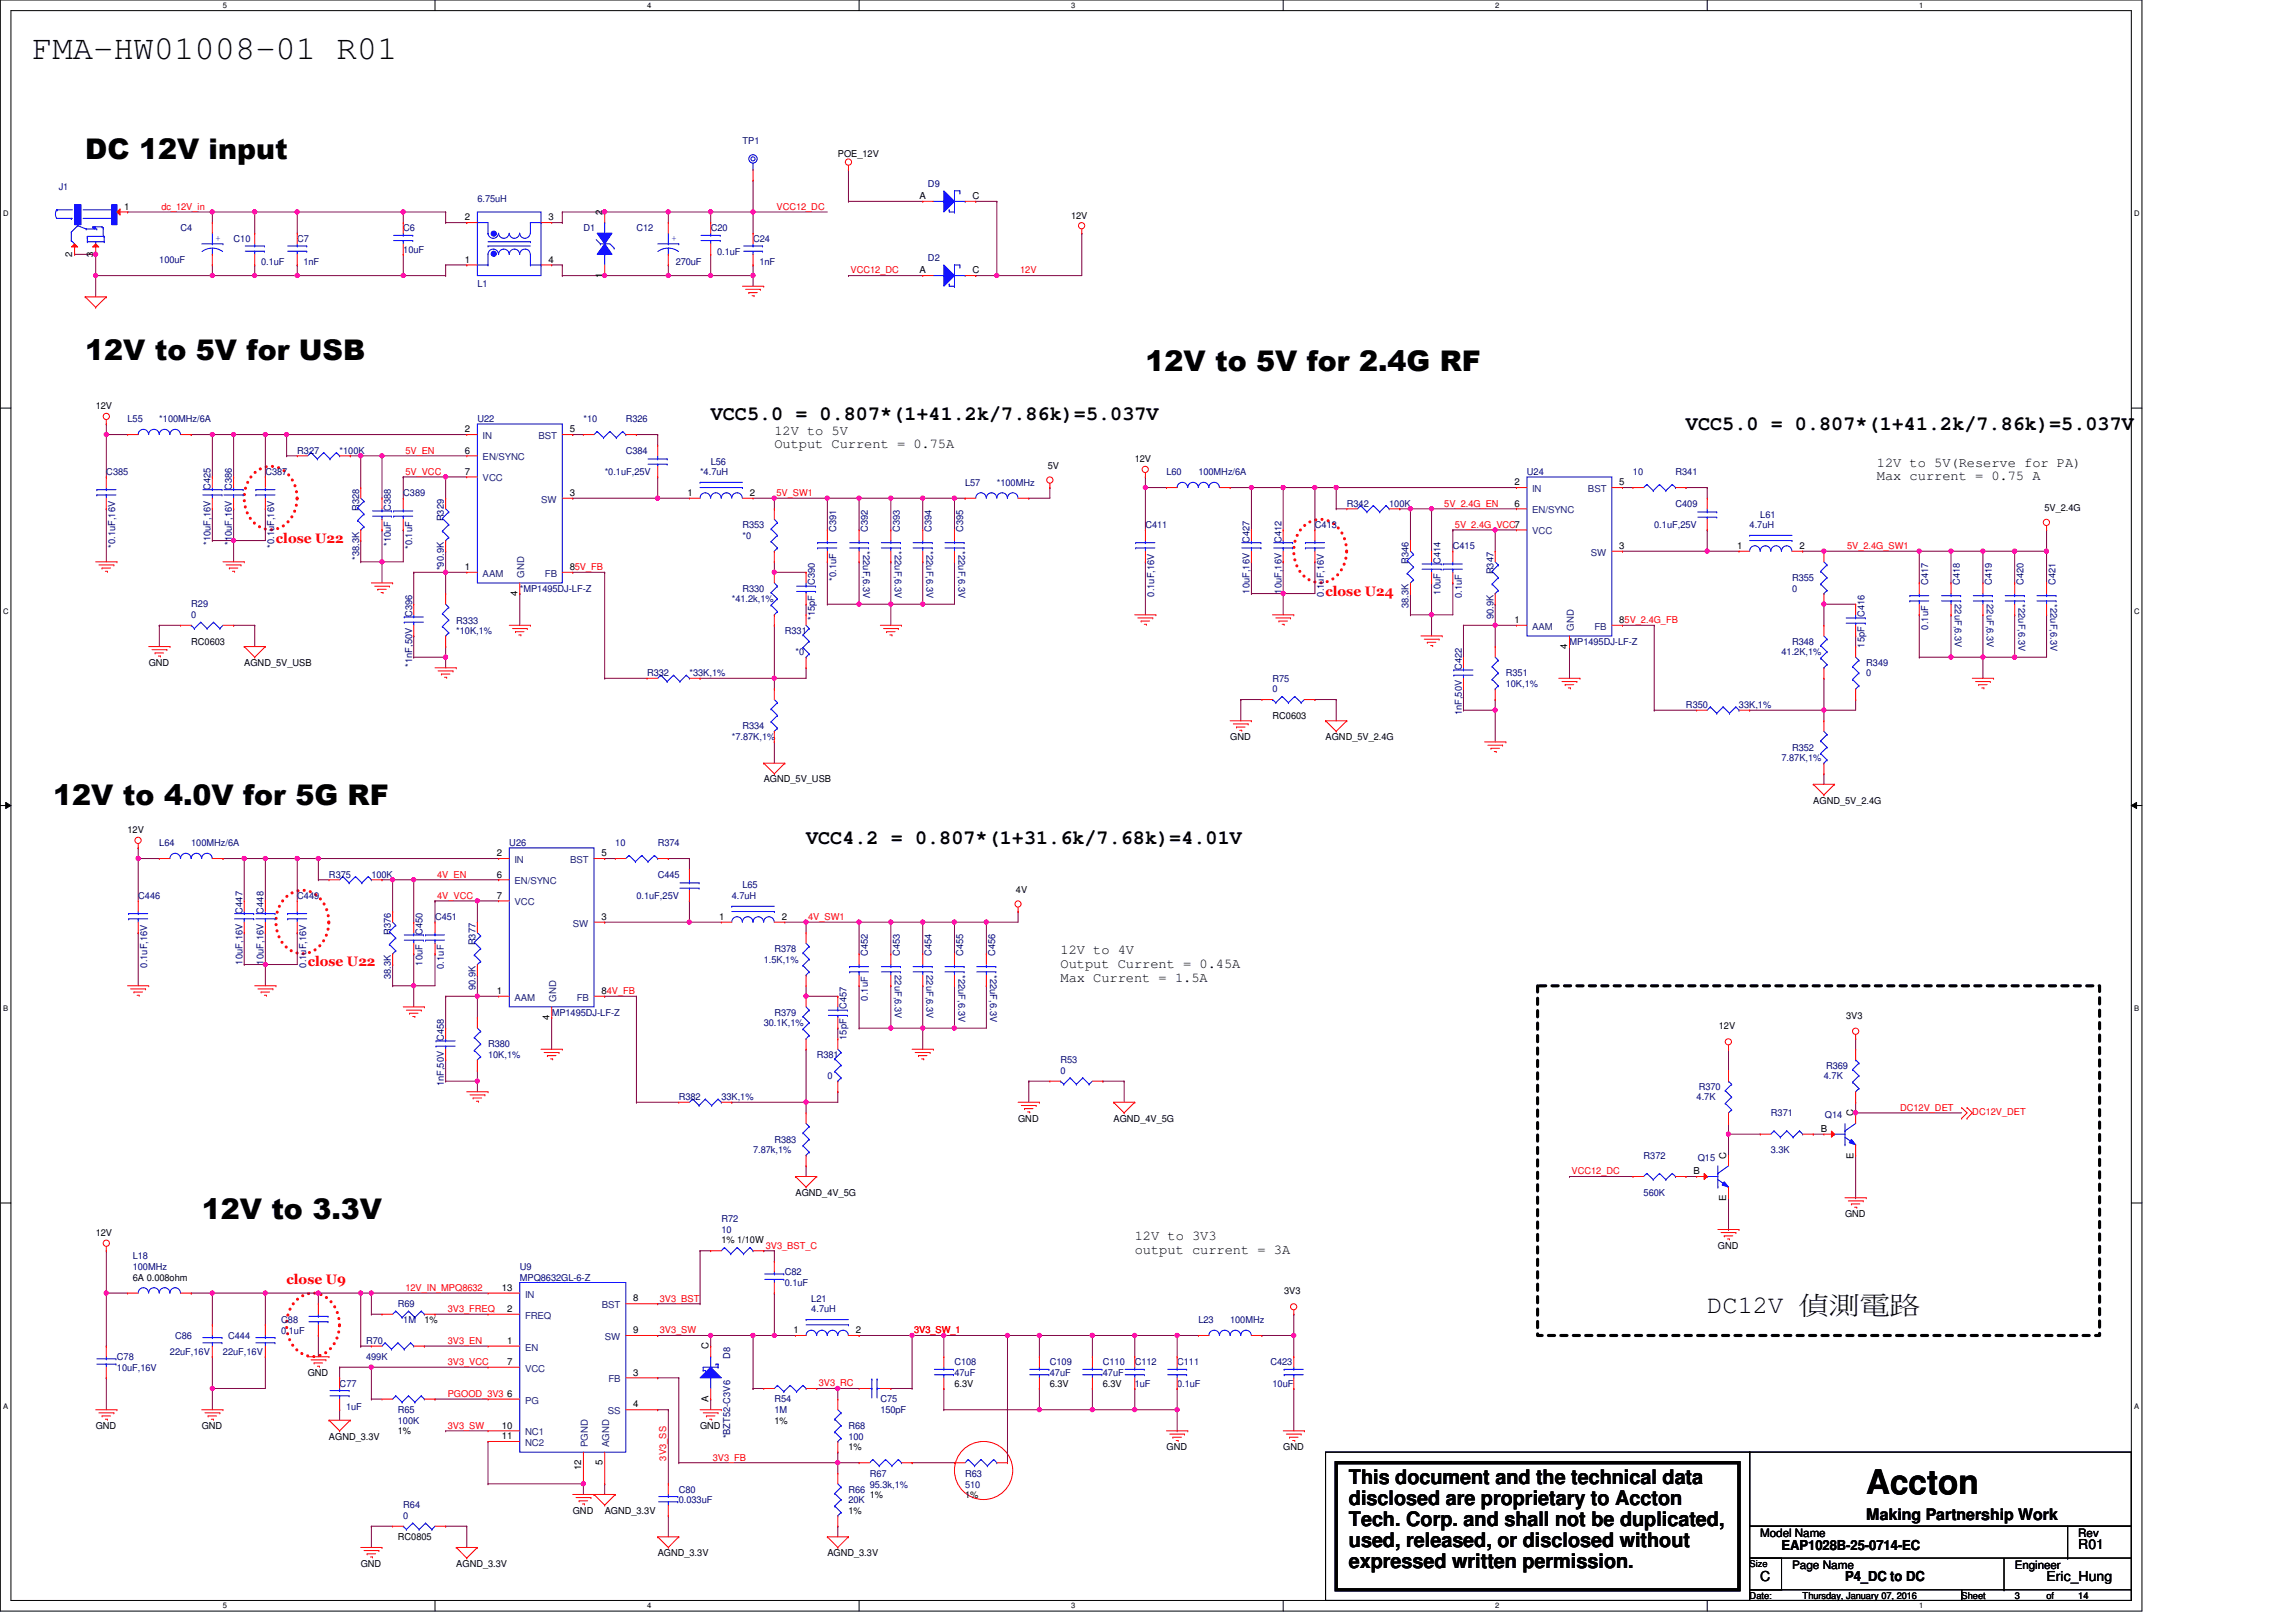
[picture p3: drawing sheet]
<svg xmlns="http://www.w3.org/2000/svg" width="297mm" height="210mm" viewBox="0 0 297 210" stroke-linecap="round" stroke-linejoin="round" font-family="sans-serif">
<defs><g id="words">
<g font-size="4.4">
<text x="4.2" y="7.6">FMA-HW01008-01 R01</text>
<text x="241.4" y="193.4">Accton</text>
</g>
<g font-size="3.7">
<text x="11" y="20.5">DC 12V input</text>
<text x="11" y="46.6">12V to 5V for USB</text>
<text x="148.2" y="48">12V to 5V for 2.4G RF</text>
<text x="6.9" y="104.2">12V to 4.0V for 5G RF</text>
<text x="26.1" y="157.7">12V to 3.3V</text>
</g>
<text font-size="3.3" x="220.9" y="170">DC12V 偵偵偵偵</text>
<g font-size="2.6">
<text x="91.9" y="54.3">VCC5.0 = 0.807*(1+41.2k/7.86k)=5.037V</text>
<text x="218.1" y="55.7">VCC5.0 = 0.807*(1+41.2k/7.86k)=5.037V</text>
<text x="104.3" y="109.2">VCC4.2 = 0.807*(1+31.6k/7.68k)=4.01V</text>
<text x="174.5" y="192.1">This document and the technical data</text>
<text x="174.5" y="194.8">disclosed are proprietary to Accton</text>
<text x="174.5" y="197.5">Tech. Corp. and shall not be duplicated,</text>
<text x="174.5" y="200.2">used, released, or disclosed without</text>
<text x="174.5" y="202.9">expressed written permission.</text>
</g>
<text font-size="2.1" x="241.4" y="196.7">Making Partnership Work</text>
<g font-size="1.8">
<text x="100.2" y="56.3">12V to 5V</text>
<text x="100.2" y="58">Output Current = 0.75A</text>
<text x="242.8" y="60.4">12V to 5V(Reserve for PA)</text>
<text x="242.8" y="62.2">Max current = 0.75 A</text>
<text x="137.2" y="123.5">12V to 4V</text>
<text x="137.2" y="125.2">Output Current = 0.45A</text>
<text x="137.2" y="127">Max Current = 1.5A</text>
<text x="146.8" y="160.5">12V to 3V3</text>
<text x="146.8" y="162.3">output current = 3A</text>
<text x="230.5" y="200.5">EAP1028B-25-0714-EC</text>
<text x="268.9" y="200.5">R01</text>
<text x="227.7" y="204.6">C</text>
<text x="238.7" y="204.7">P4_DC to DC</text>
<text x="264.8" y="204.6">Eric_Hung</text>
</g>
<g font-size="1.8" fill="#f00">
<text x="35.7" y="70.2">close U22</text>
<text x="171.5" y="77.1">close U24</text>
<text x="39.8" y="125.1">close U22</text>
<text x="37.1" y="166.2">close U9</text>
</g>
<g font-size="1.5">
<text x="227.7" y="198.9">Model Name</text>
<text x="231.8" y="203">Page Name</text>
<text x="260.6" y="203">Engineer</text>
<text x="268.9" y="198.9">Rev</text>
</g>
<g font-size="1.2" fill="#000080">
<text x="96.1" y="18.7">TP1</text>
<text x="7.6" y="24.6">J1</text>
<text x="23.4" y="29.9">C4</text>
<text x="52.2" y="29.9">C6</text>
<text x="61.8" y="26.1">6.75uH</text>
<text x="75.5" y="29.9">D1</text>
<text x="82.3" y="29.9">C12</text>
<text x="91.9" y="29.9">C20</text>
<text x="120.1" y="24.2">D9</text>
<text x="20.6" y="34">100uF</text>
<text x="30.2" y="31.3">C10</text>
<text x="33.8" y="34.3">0.1uF</text>
<text x="38.5" y="31.3">C7</text>
<text x="39.3" y="34.3">1nF</text>
<text x="52.2" y="32.7">10uF</text>
<text x="87.4" y="34.3">270uF</text>
<text x="92.8" y="33">0.1uF</text>
<text x="97.4" y="31.3">C24</text>
<text x="98.3" y="34.3">1nF</text>
<text x="120.1" y="33.8">D2</text>
<text x="61.8" y="37.2">L1</text>
<text x="16.5" y="54.6">L55</text>
<text x="20.6" y="54.6">*100MHz/6A</text>
<text x="38.5" y="58.7">R327</text>
<text x="43.9" y="58.7">*100K</text>
<text x="61.8" y="54.6">U22</text>
<text x="75.5" y="54.6">*10</text>
<text x="81" y="54.6">R326</text>
<text x="81" y="58.7">C384</text>
<text x="13.8" y="61.5">C385</text>
<text x="27.2" y="63.4" transform="rotate(-90 27.2 63.4)">C425</text>
<text x="30" y="63.4" transform="rotate(-90 30 63.4)">C386</text>
<text x="34.3" y="61.5">C387</text>
<text x="52.2" y="64.2">C389</text>
<text x="78.2" y="61.5">*0.1uF,25V</text>
<text x="90.6" y="61.5">*4.7uH</text>
<text x="91.9" y="60.1">L56</text>
<text x="124.9" y="62.8">L57</text>
<text x="129" y="62.8">*100MHz</text>
<text x="150.9" y="61.5">L60</text>
<text x="155" y="61.5">100MHz/6A</text>
<text x="174.2" y="65.6">R342</text>
<text x="179.7" y="65.6">100K</text>
<text x="197.5" y="61.5">U24</text>
<text x="211.3" y="61.5">10</text>
<text x="216.8" y="61.5">R341</text>
<text x="216.8" y="65.6">C409</text>
<text x="14.9" y="70.9" transform="rotate(-90 14.9 70.9)">*0.1uF,16V</text>
<text x="27.2" y="70.5" transform="rotate(-90 27.2 70.5)">*10uF,16V</text>
<text x="30" y="70.5" transform="rotate(-90 30 70.5)">*10uF,16V</text>
<text x="35.5" y="70.9" transform="rotate(-90 35.5 70.9)">*0.1uF,16V</text>
<text x="46.5" y="66.1" transform="rotate(-90 46.5 66.1)">R328</text>
<text x="50.6" y="70.6" transform="rotate(-90 50.6 70.6)">*10uF</text>
<text x="50.6" y="66.1" transform="rotate(-90 50.6 66.1)">C388</text>
<text x="53.3" y="71.1" transform="rotate(-90 53.3 71.1)">*0.1uF</text>
<text x="57.4" y="67.5" transform="rotate(-90 57.4 67.5)">R329</text>
<text x="96.1" y="68.3">R353</text>
<text x="96.1" y="69.7">*0</text>
<text x="108.2" y="68.9" transform="rotate(-90 108.2 68.9)">C391</text>
<text x="111.7" y="71.3" transform="rotate(90 111.7 71.3)">*22uF,6.3V</text>
<text x="112.3" y="68.9" transform="rotate(-90 112.3 68.9)">C392</text>
<text x="115.8" y="71.3" transform="rotate(90 115.8 71.3)">*22uF,6.3V</text>
<text x="116.4" y="68.9" transform="rotate(-90 116.4 68.9)">C393</text>
<text x="119.9" y="71.3" transform="rotate(90 119.9 71.3)">*22uF,6.3V</text>
<text x="120.5" y="68.9" transform="rotate(-90 120.5 68.9)">C394</text>
<text x="124" y="71.3" transform="rotate(90 124 71.3)">*22uF,6.3V</text>
<text x="124.6" y="68.9" transform="rotate(-90 124.6 68.9)">C395</text>
<text x="148.2" y="68.3">C411</text>
<text x="161.7" y="70.2" transform="rotate(-90 161.7 70.2)">C427</text>
<text x="165.8" y="70.2" transform="rotate(-90 165.8 70.2)">C412</text>
<text x="170.1" y="68.3">C413</text>
<text x="188" y="71.1">C415</text>
<text x="214" y="68.3">0.1uF,25V</text>
<text x="226.4" y="68.3">4.7uH</text>
<text x="227.7" y="67">L61</text>
<text x="46.5" y="72.4" transform="rotate(-90 46.5 72.4)">*38.3K</text>
<text x="57.4" y="73.8" transform="rotate(-90 57.4 73.8)">*90.9K</text>
<text x="67.2" y="76.6">*MP1495DJ-LF-Z</text>
<text x="94.7" y="77.9">*41.2k,1%</text>
<text x="96.1" y="76.6">R330</text>
<text x="105.4" y="75.7" transform="rotate(-90 105.4 75.7)">C390</text>
<text x="108.2" y="75.2" transform="rotate(-90 108.2 75.2)">*0.1uF</text>
<text x="149.3" y="77.2" transform="rotate(-90 149.3 77.2)">0.1uF,16V</text>
<text x="161.7" y="76.8" transform="rotate(-90 161.7 76.8)">10uF,16V</text>
<text x="165.8" y="76.8" transform="rotate(-90 165.8 76.8)">10uF,16V</text>
<text x="171.3" y="77.2" transform="rotate(-90 171.3 77.2)">0.1uF,16V</text>
<text x="182.2" y="73" transform="rotate(-90 182.2 73)">R346</text>
<text x="186.3" y="76.9" transform="rotate(-90 186.3 76.9)">10uF</text>
<text x="186.3" y="73" transform="rotate(-90 186.3 73)">C414</text>
<text x="189.1" y="77.4" transform="rotate(-90 189.1 77.4)">0.1uF</text>
<text x="193.2" y="74.3" transform="rotate(-90 193.2 74.3)">R347</text>
<text x="231.8" y="75.2">R355</text>
<text x="231.8" y="76.6">0</text>
<text x="249.4" y="75.7" transform="rotate(-90 249.4 75.7)">C417</text>
<text x="253.6" y="75.7" transform="rotate(-90 253.6 75.7)">C418</text>
<text x="257.7" y="75.7" transform="rotate(-90 257.7 75.7)">C419</text>
<text x="261.8" y="75.7" transform="rotate(-90 261.8 75.7)">C420</text>
<text x="265.9" y="75.7" transform="rotate(-90 265.9 75.7)">C421</text>
<text x="24.7" y="78.6">R29</text>
<text x="24.7" y="80">0</text>
<text x="53.3" y="79.8" transform="rotate(-90 53.3 79.8)">C396</text>
<text x="59" y="80.7">R333</text>
<text x="59" y="82">*10K,1%</text>
<text x="101.5" y="82">R331</text>
<text x="105.4" y="80.2" transform="rotate(-90 105.4 80.2)">*15pF</text>
<text x="182.2" y="78.7" transform="rotate(-90 182.2 78.7)">38.3K</text>
<text x="193.2" y="80.1" transform="rotate(-90 193.2 80.1)">90.9K</text>
<text x="203" y="83.4">MP1495DJ-LF-Z</text>
<text x="231.8" y="83.4">R348</text>
<text x="241.2" y="83.8" transform="rotate(-90 241.2 83.8)">15pF</text>
<text x="241.2" y="79.8" transform="rotate(-90 241.2 79.8)">C416</text>
<text x="249.4" y="81.5" transform="rotate(-90 249.4 81.5)">0.1uF</text>
<text x="252.9" y="78.2" transform="rotate(90 252.9 78.2)">22uF,6.3V</text>
<text x="257" y="78.2" transform="rotate(90 257 78.2)">22uF,6.3V</text>
<text x="261.2" y="78.2" transform="rotate(90 261.2 78.2)">*22uF,6.3V</text>
<text x="265.3" y="78.2" transform="rotate(90 265.3 78.2)">*22uF,6.3V</text>
<text x="53.3" y="86.3" transform="rotate(-90 53.3 86.3)">*1nF,50V</text>
<text x="83.7" y="87.5">R332</text>
<text x="89.2" y="87.5">*33K,1%</text>
<text x="102.9" y="84.8">*0</text>
<text x="164.6" y="88.2">R75</text>
<text x="164.6" y="89.6">0</text>
<text x="189.1" y="86.7" transform="rotate(-90 189.1 86.7)">C422</text>
<text x="194.8" y="87.5">R351</text>
<text x="194.8" y="88.9">10K,1%</text>
<text x="230.5" y="84.8">41.2K,1%</text>
<text x="241.4" y="86.2">R349</text>
<text x="241.4" y="87.5">0</text>
<text x="94.7" y="95.8">*7.87K,1%</text>
<text x="96.1" y="94.4">R334</text>
<text x="189.1" y="92.6" transform="rotate(-90 189.1 92.6)">1nF,50V</text>
<text x="218.1" y="91.7">R350</text>
<text x="225" y="91.7">33K,1%</text>
<text x="230.5" y="98.5">7.87K,1%</text>
<text x="231.8" y="97.1">R352</text>
<text x="20.6" y="109.5">L64</text>
<text x="24.7" y="109.5">100MHz/6A</text>
<text x="42.6" y="113.6">R375</text>
<text x="48" y="113.6">100K</text>
<text x="65.9" y="109.5">U26</text>
<text x="79.6" y="109.5">10</text>
<text x="85.1" y="113.6">C445</text>
<text x="85.1" y="109.5">R374</text>
<text x="17.9" y="116.3">C446</text>
<text x="31.4" y="118.2" transform="rotate(-90 31.4 118.2)">C447</text>
<text x="34.1" y="118.2" transform="rotate(-90 34.1 118.2)">C448</text>
<text x="38.5" y="116.3">C449</text>
<text x="56.3" y="119.1">C451</text>
<text x="82.3" y="116.3">0.1uF,25V</text>
<text x="94.7" y="116.3">4.7uH</text>
<text x="96.1" y="115">L65</text>
<text x="19" y="125.2" transform="rotate(-90 19 125.2)">0.1uF,16V</text>
<text x="31.4" y="124.8" transform="rotate(-90 31.4 124.8)">10uF,16V</text>
<text x="34.1" y="124.8" transform="rotate(-90 34.1 124.8)">10uF,16V</text>
<text x="39.6" y="125.2" transform="rotate(-90 39.6 125.2)">0.1uF,16V</text>
<text x="50.6" y="121" transform="rotate(-90 50.6 121)">R376</text>
<text x="54.7" y="124.9" transform="rotate(-90 54.7 124.9)">10uF</text>
<text x="54.7" y="121" transform="rotate(-90 54.7 121)">C450</text>
<text x="57.4" y="125.4" transform="rotate(-90 57.4 125.4)">0.1uF</text>
<text x="61.5" y="122.3" transform="rotate(-90 61.5 122.3)">R377</text>
<text x="98.8" y="124.6">1.5K,1%</text>
<text x="100.2" y="123.2">R378</text>
<text x="112.3" y="123.7" transform="rotate(-90 112.3 123.7)">C452</text>
<text x="116.4" y="123.7" transform="rotate(-90 116.4 123.7)">C453</text>
<text x="120.5" y="123.7" transform="rotate(-90 120.5 123.7)">C454</text>
<text x="124.6" y="123.7" transform="rotate(-90 124.6 123.7)">C455</text>
<text x="128.8" y="123.7" transform="rotate(-90 128.8 123.7)">C456</text>
<text x="50.6" y="126.7" transform="rotate(-90 50.6 126.7)">38.3K</text>
<text x="61.5" y="128.1" transform="rotate(-90 61.5 128.1)">90.9K</text>
<text x="71.4" y="131.4">MP1495DJ-LF-Z</text>
<text x="100.2" y="131.4">R379</text>
<text x="109.5" y="130.6" transform="rotate(-90 109.5 130.6)">C457</text>
<text x="112.3" y="129.5" transform="rotate(-90 112.3 129.5)">0.1uF</text>
<text x="115.8" y="126.2" transform="rotate(90 115.8 126.2)">22uF,6.3V</text>
<text x="119.9" y="126.2" transform="rotate(90 119.9 126.2)">22uF,6.3V</text>
<text x="124" y="126.2" transform="rotate(90 124 126.2)">*22uF,6.3V</text>
<text x="128.1" y="126.2" transform="rotate(90 128.1 126.2)">*22uF,6.3V</text>
<text x="57.4" y="134.7" transform="rotate(-90 57.4 134.7)">C458</text>
<text x="63.1" y="135.6">R380</text>
<text x="63.1" y="136.9">10K,1%</text>
<text x="98.8" y="132.8">30.1K,1%</text>
<text x="105.7" y="136.9">R381</text>
<text x="109.5" y="134.6" transform="rotate(-90 109.5 134.6)">15pF</text>
<text x="137.2" y="137.6">R53</text>
<text x="57.4" y="140.6" transform="rotate(-90 57.4 140.6)">1nF,50V</text>
<text x="87.8" y="142.4">R382</text>
<text x="93.3" y="142.4">33K,1%</text>
<text x="107" y="139.7">0</text>
<text x="137.2" y="139">0</text>
<text x="219.5" y="142.4">4.7K</text>
<text x="219.8" y="141">R370</text>
<text x="236" y="139.7">4.7K</text>
<text x="236.2" y="138.3">R369</text>
<text x="97.4" y="149.3">7.87k,1%</text>
<text x="100.2" y="147.9">R383</text>
<text x="212.6" y="149.9">R372</text>
<text x="229.1" y="144.5">R371</text>
<text x="229.1" y="149.3">3.3K</text>
<text x="236.1" y="144.7">Q14</text>
<text x="212.6" y="154.7">560K</text>
<text x="219.6" y="150.2">Q15</text>
<text x="93.3" y="158.2">R72</text>
<text x="93.3" y="159.6">10</text>
<text x="17.2" y="163">L18</text>
<text x="17.2" y="164.3">100MHz</text>
<text x="67.2" y="164.3">U9</text>
<text x="67.2" y="165.7">MPQ8632GL-6-Z</text>
<text x="101.5" y="165">C82</text>
<text x="101.5" y="166.4">0.1uF</text>
<text x="22.7" y="173.3">C86</text>
<text x="29.5" y="173.3">C444</text>
<text x="36.4" y="171.2">C88</text>
<text x="36.4" y="172.6">0.1uF</text>
<text x="47.4" y="173.9">R70</text>
<text x="51.5" y="169.1">R69</text>
<text x="52.2" y="171.2">1M</text>
<text x="105" y="168.5">L21</text>
<text x="105" y="169.8">4.7uH</text>
<text x="155" y="171.2">L23</text>
<text x="159.1" y="171.2">100MHz</text>
<text x="15.1" y="176">C78</text>
<text x="15.1" y="177.4">10uF,16V</text>
<text x="22" y="175.3">22uF,16V</text>
<text x="28.8" y="175.3">22uF,16V</text>
<text x="43.9" y="179.4">C77</text>
<text x="47.4" y="176">499K</text>
<text x="94.5" y="175.9" transform="rotate(-90 94.5 175.9)">D8</text>
<text x="123.5" y="176.7">C108</text>
<text x="123.5" y="178.1">47uF</text>
<text x="135.8" y="176.7">C109</text>
<text x="135.8" y="178.1">47uF</text>
<text x="142.7" y="176.7">C110</text>
<text x="142.7" y="178.1">47uF</text>
<text x="146.8" y="176.7">C112</text>
<text x="146.8" y="179.4">1uF</text>
<text x="152.3" y="176.7">C111</text>
<text x="152.3" y="179.4">0.1uF</text>
<text x="164.4" y="176.7">C423</text>
<text x="164.6" y="179.4">10uF</text>
<text x="44.8" y="182.5">1uF</text>
<text x="51.5" y="182.9">R65</text>
<text x="51.5" y="184.2">100K</text>
<text x="100.2" y="181.5">R54</text>
<text x="100.2" y="182.9">1M</text>
<text x="109.8" y="184.9">R68</text>
<text x="113.9" y="181.5">C75</text>
<text x="113.9" y="182.9">150pF</text>
<text x="94.5" y="186.1" transform="rotate(-90 94.5 186.1)">*BZT52-C3V6</text>
<text x="109.8" y="186.3">100</text>
<text x="112.5" y="191.1">R67</text>
<text x="124.9" y="191.1">R63</text>
<text x="52.2" y="195.2">R64</text>
<text x="52.2" y="196.6">0</text>
<text x="87.8" y="193.1">C80</text>
<text x="87.8" y="194.5">0.033uF</text>
<text x="109.8" y="193.1">R66</text>
<text x="109.8" y="194.5">20K</text>
<text x="112.5" y="192.6">95.3k,1%</text>
<text x="124.9" y="192.6">510</text>
</g>
<g font-size="1.2">
<text x="108.4" y="20.3">POE_12V</text>
<text x="16.1" y="27.1">1</text>
<text x="60.1" y="28.5">2</text>
<text x="70.9" y="28.5">3</text>
<text x="77.9" y="27.9" transform="rotate(-90 77.9 27.9)">2</text>
<text x="119" y="25.8">A</text>
<text x="125.8" y="25.8">C</text>
<text x="138.6" y="28.3">12V</text>
<text x="9.4" y="33.2" transform="rotate(-90 9.4 33.2)">2</text>
<text x="12.1" y="33.2" transform="rotate(-90 12.1 33.2)">3</text>
<text x="60.1" y="34">1</text>
<text x="70.9" y="34">4</text>
<text x="77.9" y="35.9" transform="rotate(-90 77.9 35.9)">1</text>
<text x="119" y="35.4">A</text>
<text x="125.8" y="35.4">C</text>
<text x="12.4" y="53">12V</text>
<text x="60.1" y="55.9">2</text>
<text x="60.1" y="58.7">6</text>
<text x="73.7" y="55.9">5</text>
<text x="146.8" y="59.8">12V</text>
<text x="60.1" y="61.4">7</text>
<text x="73.7" y="64.2">3</text>
<text x="88.9" y="64.2">1</text>
<text x="97" y="64.2">2</text>
<text x="135.5" y="60.7">5V</text>
<text x="195.9" y="62.8">2</text>
<text x="195.9" y="65.6">6</text>
<text x="209.5" y="62.8">5</text>
<text x="209.5" y="71">3</text>
<text x="224.7" y="71">1</text>
<text x="232.8" y="71">2</text>
<text x="264.5" y="66.1">5V_2.4G</text>
<text x="60.1" y="73.8">1</text>
<text x="66.9" y="77.1" transform="rotate(-90 66.9 77.1)">4</text>
<text x="73.7" y="73.8">85V_FB</text>
<text x="24.7" y="83.4">RC0603</text>
<text x="195.9" y="80.6">1</text>
<text x="202.8" y="83.9" transform="rotate(-90 202.8 83.9)">4</text>
<text x="209.5" y="80.6">85V_2.4G_FB</text>
<text x="19.2" y="86.2">GND</text>
<text x="31.6" y="86.2">AGND_5V_USB</text>
<text x="159.1" y="95.8">GND</text>
<text x="164.6" y="93">RC0603</text>
<text x="171.5" y="95.8">AGND_5V_2.4G</text>
<text x="98.8" y="101.3">AGND_5V_USB</text>
<text x="16.5" y="107.8">12V</text>
<text x="234.6" y="104">AGND_5V_2.4G</text>
<text x="64.3" y="110.8">2</text>
<text x="64.3" y="113.6">6</text>
<text x="77.8" y="110.8">5</text>
<text x="64.3" y="116.3">7</text>
<text x="77.8" y="119">3</text>
<text x="93" y="119">1</text>
<text x="101.1" y="119">2</text>
<text x="131.4" y="115.5">4V</text>
<text x="64.3" y="128.6">1</text>
<text x="71.1" y="132" transform="rotate(-90 71.1 132)">4</text>
<text x="77.8" y="128.6">84V_FB</text>
<text x="238.8" y="131.8">3V3</text>
<text x="222.4" y="133.2">12V</text>
<text x="131.7" y="145.1">GND</text>
<text x="144.1" y="145.1">AGND_4V_5G</text>
<text x="223.3" y="149.9" transform="rotate(-90 223.3 149.9)">C</text>
<text x="235.6" y="146.5">B</text>
<text x="239.8" y="149.9" transform="rotate(-90 239.8 149.9)">E</text>
<text x="239.8" y="144.4" transform="rotate(-90 239.8 144.4)">C</text>
<text x="102.9" y="154.7">AGND_4V_5G</text>
<text x="219.1" y="152">B</text>
<text x="223.3" y="155.4" transform="rotate(-90 223.3 155.4)">E</text>
<text x="12.4" y="160">12V</text>
<text x="93.3" y="160.9">1% 1/10W</text>
<text x="222.2" y="161.6">GND</text>
<text x="238.7" y="157.5">GND</text>
<text x="17.2" y="165.7">6A 0.008ohm</text>
<text x="64.9" y="167">13</text>
<text x="166.1" y="167.5">3V3</text>
<text x="54.9" y="171.2">1%</text>
<text x="65.6" y="173.9">1</text>
<text x="65.6" y="169.8">2</text>
<text x="81.9" y="168.4">8</text>
<text x="81.9" y="172.5">9</text>
<text x="102.7" y="172.5">1</text>
<text x="110.7" y="172.5">2</text>
<text x="39.8" y="178.1">GND</text>
<text x="65.6" y="176.6">7</text>
<text x="81.9" y="178">3</text>
<text x="91.6" y="174.6" transform="rotate(-90 91.6 174.6)">C</text>
<text x="123.5" y="179.4">6.3V</text>
<text x="135.8" y="179.4">6.3V</text>
<text x="142.7" y="179.4">6.3V</text>
<text x="12.4" y="184.9">GND</text>
<text x="26.1" y="184.9">GND</text>
<text x="51.5" y="185.6">1%</text>
<text x="64.9" y="184.9">10</text>
<text x="65.6" y="180.8">6</text>
<text x="81.9" y="182.1">4</text>
<text x="90.6" y="184.9">GND</text>
<text x="91.6" y="181.5" transform="rotate(-90 91.6 181.5)">A</text>
<text x="100.2" y="184.2">1%</text>
<text x="42.6" y="186.3">AGND_3.3V</text>
<text x="64.9" y="186.2">11</text>
<text x="75.2" y="190.3" transform="rotate(-90 75.2 190.3)">12</text>
<text x="77.9" y="189.6" transform="rotate(-90 77.9 189.6)">5</text>
<text x="109.8" y="187.7">1%</text>
<text x="150.9" y="187.7">GND</text>
<text x="166" y="187.7">GND</text>
<text x="74.1" y="195.9">GND</text>
<text x="78.2" y="195.9">AGND_3.3V</text>
<text x="109.8" y="195.9">1%</text>
<text x="112.5" y="193.8">1%</text>
<text x="124.9" y="193.8">1%</text>
<text x="46.7" y="202.8">GND</text>
<text x="51.5" y="199.3">RC0805</text>
<text x="59" y="202.8">AGND_3.3V</text>
<text x="85.1" y="201.4">AGND_3.3V</text>
<text x="107" y="201.4">AGND_3.3V</text>
<text x="226.4" y="202.8">Size</text>
<text x="226.4" y="206.9">Date:</text>
<text x="233.2" y="206.9">Thursday, January 07, 2016</text>
<text x="253.8" y="206.9">Sheet</text>
<text x="260.6" y="206.9">3</text>
<text x="264.8" y="206.9">of</text>
<text x="268.9" y="206.9">14</text>
</g>
<g font-size="1.2" fill="#f00">
<text x="20.9" y="27.2">dc_12V_in</text>
<text x="100.5" y="27.2">VCC12_DC</text>
<text x="110" y="35.4">VCC12_DC</text>
<text x="132" y="35.4">12V</text>
<text x="52.4" y="58.7">5V_EN</text>
<text x="52.4" y="61.4">5V_VCC</text>
<text x="100.5" y="64.2">5V_SW1</text>
<text x="186.9" y="65.6">5V_2.4G_EN</text>
<text x="188.2" y="68.3">5V_2.4G_VCC7</text>
<text x="239" y="71.1">5V_2.4G_SW1</text>
<text x="56.6" y="113.6">4V_EN</text>
<text x="56.6" y="116.3">4V_VCC</text>
<text x="104.6" y="119.1">4V_SW1</text>
<text x="245.8" y="143.7">DC12V_DET</text>
<text x="255.2" y="144.3">DC12V_DET</text>
<text x="203.3" y="152">VCC12_DC</text>
<text x="99.1" y="161.6">3V3_BST_C</text>
<text x="52.4" y="167.1">12V_IN_MPQ8632</text>
<text x="57.9" y="173.9">3V3_EN</text>
<text x="57.9" y="169.8">3V3_FREQ</text>
<text x="85.4" y="168.4">3V3_BST</text>
<text x="85.4" y="172.6">3V3_SW</text>
<text x="118.3" y="172.6">3V3_SW_1</text>
<text x="57.9" y="176.7">3V3_VCC</text>
<text x="105.9" y="179.4">3V3_RC</text>
<text x="57.9" y="180.8">PGOOD_3V3</text>
<text x="57.9" y="184.9">3V3_SW</text>
<text x="86.2" y="189" transform="rotate(-90 86.2 189)">3V3_SS</text>
<text x="92.2" y="189">3V3_FB</text>
</g>
<g font-size="1.2" fill="#00f">
<text x="27.9" y="31.2">+</text>
<text x="86.9" y="31.2">+</text>
</g>
<g font-size="1.2" fill="#004080">
<text x="62.4" y="56.8">IN</text>
<text x="62.4" y="59.6">EN/SYNC</text>
<text x="69.7" y="56.8">BST</text>
<text x="62.4" y="62.3">VCC</text>
<text x="70" y="65">SW</text>
<text x="198.2" y="63.7">IN</text>
<text x="205.4" y="63.7">BST</text>
<text x="198.2" y="69.2">VCC</text>
<text x="198.2" y="66.4">EN/SYNC</text>
<text x="205.8" y="71.9">SW</text>
<text x="62.4" y="74.6">AAM</text>
<text x="67.8" y="74.8" transform="rotate(-90 67.8 74.8)">GND</text>
<text x="70.5" y="74.6">FB</text>
<text x="198.2" y="81.5">AAM</text>
<text x="203.6" y="81.6" transform="rotate(-90 203.6 81.6)">GND</text>
<text x="206.3" y="81.5">FB</text>
<text x="66.6" y="111.7">IN</text>
<text x="73.8" y="111.7">BST</text>
<text x="66.6" y="117.2">VCC</text>
<text x="66.6" y="114.4">EN/SYNC</text>
<text x="74.1" y="119.9">SW</text>
<text x="66.6" y="129.5">AAM</text>
<text x="71.9" y="129.6" transform="rotate(-90 71.9 129.6)">GND</text>
<text x="74.6" y="129.5">FB</text>
<text x="67.9" y="167.9">IN</text>
<text x="67.9" y="170.6">FREQ</text>
<text x="77.9" y="169.3">BST</text>
<text x="78.2" y="173.4">SW</text>
<text x="67.9" y="174.8">EN</text>
<text x="67.9" y="177.5">VCC</text>
<text x="78.7" y="178.9">FB</text>
<text x="67.9" y="181.6">PG</text>
<text x="67.9" y="185.7">NC1</text>
<text x="78.6" y="183">SS</text>
<text x="67.9" y="187.1">NC2</text>
<text x="76" y="187.2" transform="rotate(-90 76 187.2)">PGND</text>
<text x="78.8" y="187.2" transform="rotate(-90 78.8 187.2)">AGND</text>
</g>
<g font-size="1">
<text x="28.8" y="1">5</text>
<text x="83.7" y="1">4</text>
<text x="138.6" y="1">3</text>
<text x="193.4" y="1">2</text>
<text x="248.3" y="1">1</text>
<text x=".4" y="28">D</text>
<text x="276.1" y="28">D</text>
<text x=".4" y="79.4">C</text>
<text x="276.1" y="79.4">C</text>
<text x=".4" y="130.9">B</text>
<text x="276.1" y="130.9">B</text>
<text x=".4" y="182.3">A</text>
<text x="276.1" y="182.3">A</text>
<text x="28.8" y="208.2">5</text>
<text x="83.7" y="208.2">4</text>
<text x="138.6" y="208.2">3</text>
<text x="193.4" y="208.2">2</text>
<text x="248.3" y="208.2">1</text>
</g>
</g></defs>
<path d="M0 0h277.1v208.5h-277.1zM1.4 1.4h274.3v205.7h-274.3z" fill="none" stroke="#000" stroke-width=".13"/>
<g fill="#fff">
<path d="M28.8 .1h.6v1.1h-.6z"/>
<path d="M28.8 207.3h.6v1.1h-.6z"/>
</g>
<path d="M56.3 0v1.4M56.3 207.1v1.4" fill="none" stroke="#000" stroke-width=".13"/>
<g fill="#fff">
<path d="M83.7 .1h.6v1.1h-.6z"/>
<path d="M83.7 207.3h.6v1.1h-.6z"/>
</g>
<path d="M111.1 0v1.4M111.1 207.1v1.4" fill="none" stroke="#000" stroke-width=".13"/>
<g fill="#fff">
<path d="M138.6 .1h.5v1.1h-.5z"/>
<path d="M138.6 207.3h.5v1.1h-.5z"/>
</g>
<path d="M166 0v1.4M166 207.1v1.4" fill="none" stroke="#000" stroke-width=".13"/>
<g fill="#fff">
<path d="M193.4 .1h.6v1.1h-.6z"/>
<path d="M193.4 207.3h.6v1.1h-.6z"/>
</g>
<path d="M220.9 0v1.4M220.9 207.1v1.4" fill="none" stroke="#000" stroke-width=".13"/>
<g fill="#fff">
<path d="M248.3 .1h.6v1.1h-.6z"/>
<path d="M248.3 207.3h.6v1.1h-.6z"/>
<path d="M.4 27.1h.7v1.1h-.7z"/>
<path d="M276.1 27.1h.7v1.1h-.7z"/>
<path d="M.4 78.5h.7v1.1h-.7z"/>
<path d="M276.1 78.5h.7v1.1h-.7z"/>
</g>
<path d="M0 52.8h1.4M275.7 52.8h1.4" fill="none" stroke="#000" stroke-width=".13"/>
<g fill="#fff">
<path d="M.4 130h.7v1.1h-.7z"/>
<path d="M276.1 130h.7v1.1h-.7z"/>
</g>
<path d="M0 104.2h1.4M.7 103.8l.7 .4-.7 .4zM275.7 104.2l.7-.4v.8zM275.7 104.2h1.4" fill="none" stroke="#000" stroke-width=".13"/>
<path d="M.7 103.8l.7 .4-.7 .4zM275.7 104.2l.7-.4v.8z" fill="#000"/>
<g fill="#fff">
<path d="M.4 181.4h.7v1.1h-.7z"/>
<path d="M276.1 181.4h.7v1.1h-.7z"/>
</g>
<path d="M0 155.7h1.4M275.7 155.7h1.4" fill="none" stroke="#000" stroke-width=".13"/>
<circle cx="127.3" cy="190.3" r="3.8" fill="none" stroke="#f00" stroke-width=".13"/>
<path d="M32.6 61.5a3.1 3.1 0 0 1 5.2 .6 4.5 4.5 0 0 1-1.5 6.1 3.2 3.2 0 0 1-4.4-2.2 4.7 4.7 0 0 1 .7-4.5zM168.4 68.4a3.1 3.1 0 0 1 5.2 .6 4.5 4.5 0 0 1-1.5 6.1 3.2 3.2 0 0 1-4.4-2.2 4.7 4.7 0 0 1 .7-4.5zM36.7 116.4a3.1 3.1 0 0 1 5.3 .6 4.5 4.5 0 0 1-1.6 6.1 3.2 3.2 0 0 1-4.4-2.2 4.7 4.7 0 0 1 .7-4.5zM38.1 168.5a3.1 3.1 0 0 1 5.2 .6 4.5 4.5 0 0 1-1.5 6.1 3.2 3.2 0 0 1-4.5-2.2 4.7 4.7 0 0 1 .8-4.5z" fill="none" stroke="#f00" stroke-width=".4" stroke-dasharray="0 .8"/>
<path d="M198.9 127.6h72.7v45.2h-72.7z" fill="none" stroke="#000" stroke-width=".4" stroke-dasharray=".8 .8"/>
<path d="M9.6 32.9h.1M9.6 32.9h2.8M12.4 35.7h.1M12.4 35.7v2.7M33 35.7h.1M33 35.7h5.5" fill="none" stroke="#800040" stroke-width=".13"/>
<circle cx="38.4" cy="35.7" r=".27" fill="#f0f"/>
<circle cx="38.4" cy="35.7" r=".27" fill="none" stroke="#f0f" stroke-width=".13"/>
<circle cx="32.9" cy="35.7" r=".27" fill="#f0f"/>
<circle cx="32.9" cy="35.7" r=".27" fill="none" stroke="#f0f" stroke-width=".13"/>
<path d="M27.5 35.7h.1M27.5 35.7h5.5" fill="none" stroke="#800040" stroke-width=".13"/>
<circle cx="27.5" cy="35.7" r=".27" fill="#f0f"/>
<circle cx="27.5" cy="35.7" r=".27" fill="none" stroke="#f0f" stroke-width=".13"/>
<path d="M27.5 27.4h.1M27.5 27.4h5.5M33 34.3h.1M33 34.3v1.4M38.5 34.3h.1M38.5 34.3v1.4" fill="none" stroke="#800040" stroke-width=".13"/>
<circle cx="27.5" cy="27.4" r=".27" fill="#f0f"/>
<circle cx="27.5" cy="27.4" r=".27" fill="none" stroke="#f0f" stroke-width=".13"/>
<path d="M33 27.4h.1M33 27.4v2.8M33 27.4h5.5M38.5 27.4h.1M38.5 27.4v2.8" fill="none" stroke="#800040" stroke-width=".13"/>
<circle cx="32.9" cy="27.4" r=".27" fill="#f0f"/>
<circle cx="32.9" cy="27.4" r=".27" fill="none" stroke="#f0f" stroke-width=".13"/>
<path d="M12.4 32.9h.1M12.4 32.9v2.8" fill="none" stroke="#800040" stroke-width=".13"/>
<circle cx="12.4" cy="35.7" r=".27" fill="#f0f"/>
<circle cx="12.4" cy="35.7" r=".27" fill="none" stroke="#f0f" stroke-width=".13"/>
<circle cx="12.4" cy="32.9" r=".27" fill="#f0f"/>
<circle cx="12.4" cy="32.9" r=".27" fill="none" stroke="#f0f" stroke-width=".13"/>
<g fill="none" stroke="#800040" stroke-width=".13">
<path d="M12.4 35.7h.1M16.5 27.4h.1M16.5 27.4h11M27.5 34.3h.1M27.5 27.4h.1M27.5 27.4v1.4M27.5 34.3v1.4h-15.1M78.2 27.4h.1M78.2 27.4h13.7M86.5 27.4h.1M97.4 35.7h.1M97.4 27.4h.1"/>
<path d="M97.4 27.4h9.6M97.4 35.7v1.3"/>
</g>
<circle cx="86.4" cy="27.4" r=".27" fill="#f0f"/>
<circle cx="86.4" cy="27.4" r=".27" fill="none" stroke="#f0f" stroke-width=".13"/>
<path d="M78.2 35.7h.1M78.2 35.7h8.3" fill="none" stroke="#800040" stroke-width=".13"/>
<circle cx="78.2" cy="35.7" r=".27" fill="#f0f"/>
<circle cx="78.2" cy="35.7" r=".27" fill="none" stroke="#f0f" stroke-width=".13"/>
<path d="M86.5 35.7h.1M86.5 35.7h5.4" fill="none" stroke="#800040" stroke-width=".13"/>
<circle cx="86.4" cy="35.7" r=".27" fill="#f0f"/>
<circle cx="86.4" cy="35.7" r=".27" fill="none" stroke="#f0f" stroke-width=".13"/>
<path d="M91.9 35.7h.1M91.9 35.7h5.5" fill="none" stroke="#800040" stroke-width=".13"/>
<circle cx="97.4" cy="35.7" r=".27" fill="#f0f"/>
<circle cx="97.4" cy="35.7" r=".27" fill="none" stroke="#f0f" stroke-width=".13"/>
<circle cx="91.9" cy="35.7" r=".27" fill="#f0f"/>
<circle cx="91.9" cy="35.7" r=".27" fill="none" stroke="#f0f" stroke-width=".13"/>
<path d="M86.5 34.3h.1M86.5 27.4h.1M86.5 27.4v1.4M86.5 34.3v1.4M91.9 32.9h.1M91.9 27.4h.1M91.9 27.4v1.4M91.9 32.9v2.8M91.9 27.4h5.5M97.4 27.4h.1M97.4 27.4v2.8" fill="none" stroke="#800040" stroke-width=".13"/>
<circle cx="97.4" cy="27.4" r=".27" fill="#f0f"/>
<circle cx="97.4" cy="27.4" r=".27" fill="none" stroke="#f0f" stroke-width=".13"/>
<circle cx="91.9" cy="27.4" r=".27" fill="#f0f"/>
<circle cx="91.9" cy="27.4" r=".27" fill="none" stroke="#f0f" stroke-width=".13"/>
<path d="M38.5 27.4h.1M38.5 27.4h13.7M52.2 27.4h.1M52.2 27.4v1.4M97.4 34.3h.1M97.4 34.3v1.4" fill="none" stroke="#800040" stroke-width=".13"/>
<circle cx="38.4" cy="27.4" r=".27" fill="#f0f"/>
<circle cx="38.4" cy="27.4" r=".27" fill="none" stroke="#f0f" stroke-width=".13"/>
<g fill="none" stroke="#800040" stroke-width=".13">
<path d="M97.4 23.3h.1M97.4 23.3v4.1M109.8 26.1h.1M109.8 21.9h.1M109.8 35.7h.1M109.8 26.1h9.6M109.8 21.9v4.2M109.8 35.7h9.6M126.2 35.7h.1M126.2 26.1h.1M126.2 26.1h2.8M129 26.1h.1"/>
<path d="M129 26.1v9.6h-2.8M140 30.2h.1M140 30.2v5.5"/>
</g>
<circle cx="129" cy="35.7" r=".27" fill="#f0f"/>
<circle cx="129" cy="35.7" r=".27" fill="none" stroke="#f0f" stroke-width=".13"/>
<path d="M129 35.7h.1M129 35.7h11M41.2 167.3h.1M41.2 167.3h5.5M54.9 174.2h.1M54.9 174.2h8.2M111.1 172.8h.1M111.1 172.8h6.9M63.1 186.5h.1M63.1 192h.1M63.1 186.5v5.5M63.1 192h12.4" fill="none" stroke="#800040" stroke-width=".13"/>
<circle cx="75.5" cy="192" r=".27" fill="#f0f"/>
<circle cx="75.5" cy="192" r=".27" fill="none" stroke="#f0f" stroke-width=".13"/>
<g fill="none" stroke="#800040" stroke-width=".13">
<path d="M24.7 167.3h.1M24.7 167.3h2.8M27.5 167.3h.1M27.5 179.7h.1M27.5 167.3v4.1M27.5 179.7v2.7M46.7 174.2h.1M46.7 174.2h1.3M48 176.9h.1M48 176.9h15.1M100.2 172.8h.1M100.2 172.8h2.7"/>
<path d="M108.4 179.7h.1M108.4 179.7h2.7M118 172.8h.1M118 172.8h4.1M122.1 172.8h.1M122.1 172.8v2.8M134.5 172.8h.1M134.5 172.8v2.8M43.9 182.4h.1M43.9 182.4v1.4M48 197.5h.1M48 197.5v2.8"/>
<path d="M48 197.5h2.8M57.7 197.5h.1M57.7 197.5h2.7M60.4 197.5h.1M60.4 197.5v2.8M75.5 192h.1M75.5 192v1.4"/>
</g>
<circle cx="48" cy="176.9" r=".27" fill="#f0f"/>
<circle cx="48" cy="176.9" r=".27" fill="none" stroke="#f0f" stroke-width=".13"/>
<path d="M43.9 176.9h.1M43.9 176.9v1.4M46.7 167.3h.1M46.7 167.3h1.3" fill="none" stroke="#800040" stroke-width=".13"/>
<circle cx="46.7" cy="167.3" r=".27" fill="#f0f"/>
<circle cx="46.7" cy="167.3" r=".27" fill="none" stroke="#f0f" stroke-width=".13"/>
<path d="M46.7 174.2h.1M46.7 167.3v6.9M118 179.7h.1M118 172.8v6.9" fill="none" stroke="#800040" stroke-width=".13"/>
<circle cx="118" cy="172.8" r=".27" fill="#f0f"/>
<circle cx="118" cy="172.8" r=".27" fill="none" stroke="#f0f" stroke-width=".13"/>
<path d="M108.4 179.7h.1M108.4 179.7v1.4M115.2 179.7h.1M115.2 179.7h2.8" fill="none" stroke="#800040" stroke-width=".13"/>
<circle cx="108.4" cy="179.7" r=".27" fill="#f0f"/>
<circle cx="108.4" cy="179.7" r=".27" fill="none" stroke="#f0f" stroke-width=".13"/>
<path d="M97.4 179.7h.1M97.4 172.8h.1M97.4 172.8v6.9M97.4 172.8h2.8" fill="none" stroke="#800040" stroke-width=".13"/>
<circle cx="97.4" cy="172.8" r=".27" fill="#f0f"/>
<circle cx="97.4" cy="172.8" r=".27" fill="none" stroke="#f0f" stroke-width=".13"/>
<path d="M97.4 179.7h.1M97.4 179.7h1.4M108.4 189.3h.1M108.4 189.3h2.7" fill="none" stroke="#800040" stroke-width=".13"/>
<circle cx="108.4" cy="189.3" r=".27" fill="#f0f"/>
<circle cx="108.4" cy="189.3" r=".27" fill="none" stroke="#f0f" stroke-width=".13"/>
<path d="M13.8 167.3h.1M13.8 167.3h2.7M85.1 178.3h.1M85.1 178.3h2.7M87.8 178.3h.1M87.8 178.3v11" fill="none" stroke="#800040" stroke-width=".13"/>
<circle cx="13.7" cy="167.3" r=".27" fill="#f0f"/>
<circle cx="13.7" cy="167.3" r=".27" fill="none" stroke="#f0f" stroke-width=".13"/>
<path d="M13.8 174.2h.1M13.8 178.3h.1M13.8 167.3v6.9M13.8 178.3v4.1M48 167.3h.1M48 167.3h15.1M108.4 189.3h.1M108.4 189.3v1.3" fill="none" stroke="#800040" stroke-width=".13"/>
<circle cx="48" cy="167.3" r=".27" fill="#f0f"/>
<circle cx="48" cy="167.3" r=".27" fill="none" stroke="#f0f" stroke-width=".13"/>
<path d="M100.2 167.3h.1M100.2 167.3v5.5M85.1 182.4h.1M85.1 182.4h1.4M86.5 182.4h.1M86.5 182.4v9.6M108.4 197.5h.1M108.4 197.5v1.4" fill="none" stroke="#800040" stroke-width=".13"/>
<circle cx="100.2" cy="172.8" r=".27" fill="#f0f"/>
<circle cx="100.2" cy="172.8" r=".27" fill="none" stroke="#f0f" stroke-width=".13"/>
<g fill="none" stroke="#800040" stroke-width=".13">
<path d="M48 170.1h.1M48 167.3h.1M48 170.1h1.4M48 167.3v2.8M56.3 170.1h.1M56.3 170.1h6.8M85.1 168.7h.1M85.1 168.7h5.5M90.6 168.7h.1M90.6 161.9h.1M90.6 161.9v6.8M90.6 161.9h1.3"/>
<path d="M91.9 172.8h.1M91.9 172.8h5.5M98.8 161.9h.1M98.8 161.9h1.4M100.2 161.9h.1M100.2 161.9v1.3M48 181.1h.1M48 181.1h1.4M56.3 181.1h.1M56.3 181.1h6.8M86.5 196.2h.1M86.5 196.2v2.7"/>
</g>
<circle cx="91.9" cy="172.8" r=".27" fill="#f0f"/>
<circle cx="91.9" cy="172.8" r=".27" fill="none" stroke="#f0f" stroke-width=".13"/>
<g fill="none" stroke="#800040" stroke-width=".13">
<path d="M34.3 167.3h.1M34.3 167.3h6.9M105.7 179.7h.1M105.7 179.7h2.7M122.1 179.7h.1M122.1 179.7v2.7M130.3 172.8h.1M130.3 172.8h4.2M134.5 179.7h.1M134.5 179.7v2.7h-12.4M78.2 192h.1M78.2 192v1.4"/>
<path d="M122.1 182.4h.1"/>
</g>
<circle cx="34.3" cy="167.3" r=".27" fill="#f0f"/>
<circle cx="34.3" cy="167.3" r=".27" fill="none" stroke="#f0f" stroke-width=".13"/>
<path d="M41.2 167.3h.1M41.2 167.3v1.4" fill="none" stroke="#800040" stroke-width=".13"/>
<circle cx="41.2" cy="167.3" r=".27" fill="#f0f"/>
<circle cx="41.2" cy="167.3" r=".27" fill="none" stroke="#f0f" stroke-width=".13"/>
<g fill="none" stroke="#800040" stroke-width=".13">
<path d="M38.5 35.7h13.7M52.2 35.7h.1M52.2 32.9h.1M52.2 32.9v2.8M20.6 80.9h.1M20.6 80.9v2.8M20.6 80.9h2.8M30.2 80.9h.1M30.2 80.9h2.8M33 80.9h.1M33 80.9v2.8M160.5 90.5h.1"/>
<path d="M160.5 90.5v2.8M160.5 90.5h2.8M170.1 90.5h.1M170.1 90.5h2.8M172.9 90.5h.1M172.9 90.5v2.8M133.1 139.9h.1M133.1 139.9v2.7M133.1 139.9h2.7M142.7 139.9h.1M142.7 139.9h2.7M145.4 139.9h.1"/>
<path d="M145.4 139.9v2.7M13.8 161.9h.1M13.8 161.9v5.4M41.2 172.8h.1M41.2 172.8v2.8M85.1 172.8h.1M85.1 172.8h6.8M91.9 172.8h.1M91.9 172.8v1.4M134.5 172.8h.1M134.5 172.8h6.8M141.3 172.8h.1"/>
<path d="M141.3 172.8v2.8M57.7 185.2h.1M57.7 185.2h5.4M91.9 181.1h.1M91.9 181.1v1.3"/>
</g>
<circle cx="141.3" cy="172.8" r=".27" fill="#f0f"/>
<circle cx="141.3" cy="172.8" r=".27" fill="none" stroke="#f0f" stroke-width=".13"/>
<circle cx="134.5" cy="172.8" r=".27" fill="#f0f"/>
<circle cx="134.5" cy="172.8" r=".27" fill="none" stroke="#f0f" stroke-width=".13"/>
<path d="M146.8 182.4h.1M146.8 182.4h5.5" fill="none" stroke="#800040" stroke-width=".13"/>
<circle cx="152.3" cy="182.4" r=".27" fill="#f0f"/>
<circle cx="152.3" cy="182.4" r=".27" fill="none" stroke="#f0f" stroke-width=".13"/>
<circle cx="146.8" cy="182.4" r=".27" fill="#f0f"/>
<circle cx="146.8" cy="182.4" r=".27" fill="none" stroke="#f0f" stroke-width=".13"/>
<path d="M141.3 179.7h.1M141.3 179.7v2.7h-6.8M134.5 182.4h.1" fill="none" stroke="#800040" stroke-width=".13"/>
<circle cx="134.5" cy="182.4" r=".27" fill="#f0f"/>
<circle cx="134.5" cy="182.4" r=".27" fill="none" stroke="#f0f" stroke-width=".13"/>
<path d="M146.8 172.8h.1M146.8 172.8h5.5M152.3 172.8h.1M152.3 172.8v2.8" fill="none" stroke="#800040" stroke-width=".13"/>
<circle cx="146.8" cy="172.8" r=".27" fill="#f0f"/>
<circle cx="146.8" cy="172.8" r=".27" fill="none" stroke="#f0f" stroke-width=".13"/>
<path d="M146.8 179.7h.1M146.8 179.7v2.7h-5.5M141.3 182.4h.1" fill="none" stroke="#800040" stroke-width=".13"/>
<circle cx="141.3" cy="182.4" r=".27" fill="#f0f"/>
<circle cx="141.3" cy="182.4" r=".27" fill="none" stroke="#f0f" stroke-width=".13"/>
<path d="M141.3 172.8h.1M141.3 172.8h5.5M146.8 172.8h.1M146.8 172.8v2.8" fill="none" stroke="#800040" stroke-width=".13"/>
<circle cx="141.3" cy="172.8" r=".27" fill="#f0f"/>
<circle cx="141.3" cy="172.8" r=".27" fill="none" stroke="#f0f" stroke-width=".13"/>
<path d="M130.3 172.8h.1M130.3 172.8v16.5M152.3 179.7h.1M152.3 179.7v2.7" fill="none" stroke="#800040" stroke-width=".13"/>
<circle cx="130.3" cy="172.8" r=".27" fill="#f0f"/>
<circle cx="130.3" cy="172.8" r=".27" fill="none" stroke="#f0f" stroke-width=".13"/>
<path d="M122.1 172.8h.1M122.1 172.8h8.2" fill="none" stroke="#800040" stroke-width=".13"/>
<circle cx="122.1" cy="172.8" r=".27" fill="#f0f"/>
<circle cx="122.1" cy="172.8" r=".27" fill="none" stroke="#f0f" stroke-width=".13"/>
<path d="M152.3 172.8h.1M152.3 172.8h2.7" fill="none" stroke="#800040" stroke-width=".13"/>
<circle cx="152.3" cy="172.8" r=".27" fill="#f0f"/>
<circle cx="152.3" cy="172.8" r=".27" fill="none" stroke="#f0f" stroke-width=".13"/>
<path d="M52.2 27.4h5.5M57.7 27.4h.1" fill="none" stroke="#800040" stroke-width=".13"/>
<circle cx="52.2" cy="27.4" r=".27" fill="#f0f"/>
<circle cx="52.2" cy="27.4" r=".27" fill="none" stroke="#f0f" stroke-width=".13"/>
<path d="M52.2 35.7h5.5M57.7 28.8h.1M57.7 35.7h.1M57.7 27.4v1.4M57.7 28.8h2.7M60.4 28.8h.1" fill="none" stroke="#800040" stroke-width=".13"/>
<circle cx="52.2" cy="35.7" r=".27" fill="#f0f"/>
<circle cx="52.2" cy="35.7" r=".27" fill="none" stroke="#f0f" stroke-width=".13"/>
<path d="M57.7 34.3h.1M57.7 34.3v1.4M57.7 34.3h2.7M60.4 34.3h.1M71.4 28.8h1.3M72.7 28.8h.1M72.7 27.4h.1M72.7 27.4v1.4M72.7 27.4h5.5M78.2 27.4h.1" fill="none" stroke="#800040" stroke-width=".13"/>
<circle cx="78.2" cy="27.4" r=".27" fill="#f0f"/>
<circle cx="78.2" cy="27.4" r=".27" fill="none" stroke="#f0f" stroke-width=".13"/>
<g fill="none" stroke="#800040" stroke-width=".13">
<path d="M71.4 34.3h1.3M72.7 34.3h.1M72.7 35.7h.1M72.7 34.3v1.4M72.7 35.7h5.5M78.2 35.7h.1M34.3 56.2h.1M34.3 56.2h2.8M30.2 65.8h.1M30.2 65.8v4.2M43.9 176.9h.1M43.9 176.9h4.1"/>
<path d="M48 176.9h.1M48 176.9v4.2M87.8 189.3h.1M108.4 187.9h.1M108.4 187.9v1.4h-20.6M118 189.3h.1M118 189.3h5.5"/>
</g>
<circle cx="37.1" cy="56.2" r=".27" fill="#f0f"/>
<circle cx="37.1" cy="56.2" r=".27" fill="none" stroke="#f0f" stroke-width=".13"/>
<circle cx="34.3" cy="56.2" r=".27" fill="#f0f"/>
<circle cx="34.3" cy="56.2" r=".27" fill="none" stroke="#f0f" stroke-width=".13"/>
<g fill="none" stroke="#800040" stroke-width=".13">
<path d="M37.1 56.2h.1M37.1 59h.1M37.1 56.2v2.8M37.1 56.2h23.3M37.1 59h1.4M74.1 56.2h.1M74.1 56.2h1.4M82.3 56.2h.1M82.3 56.2h2.8M85.1 56.2h.1M85.1 56.2v1.4M85.1 64.5h.1"/>
<path d="M85.1 64.5h4.1"/>
</g>
<circle cx="85.1" cy="64.5" r=".27" fill="#f0f"/>
<circle cx="85.1" cy="64.5" r=".27" fill="none" stroke="#f0f" stroke-width=".13"/>
<path d="M85.1 61.7h.1M85.1 61.7v2.8M90.6 87.8h.1M100.2 80.9h.1M100.2 80.9v6.9h-9.6" fill="none" stroke="#800040" stroke-width=".13"/>
<circle cx="100.2" cy="87.8" r=".27" fill="#f0f"/>
<circle cx="100.2" cy="87.8" r=".27" fill="none" stroke="#f0f" stroke-width=".13"/>
<g fill="none" stroke="#800040" stroke-width=".13">
<path d="M74.1 74.1h.1M74.1 64.5h.1M74.1 74.1h4.1M74.1 64.5h11M78.2 74.1h.1M78.2 74.1v13.7M104.3 78.2h.1M104.3 78.2v1.4M107 64.5h.1M107 72.7h.1M107 64.5v4.1M107 72.7v5.5"/>
<path d="M111.1 64.5h.1M111.1 64.5v4.1M115.2 64.5h.1M115.2 64.5h4.2M78.2 87.8h.1M78.2 87.8h5.5M100.2 87.8h.1M100.2 96h.1M100.2 87.8v1.4M100.2 96v2.8M104.3 86.4h.1M104.3 86.4v1.4h-4.1"/>
</g>
<circle cx="111.1" cy="64.5" r=".27" fill="#f0f"/>
<circle cx="111.1" cy="64.5" r=".27" fill="none" stroke="#f0f" stroke-width=".13"/>
<path d="M111.1 72.7h.1M111.1 72.7v5.5M115.2 72.7h.1M115.2 72.7v5.5M119.4 72.7h.1M119.4 72.7v5.5" fill="none" stroke="#800040" stroke-width=".13"/>
<circle cx="119.4" cy="78.2" r=".27" fill="#f0f"/>
<circle cx="119.4" cy="78.2" r=".27" fill="none" stroke="#f0f" stroke-width=".13"/>
<path d="M115.2 64.5h.1M115.2 64.5v4.1" fill="none" stroke="#800040" stroke-width=".13"/>
<circle cx="115.2" cy="64.5" r=".27" fill="#f0f"/>
<circle cx="115.2" cy="64.5" r=".27" fill="none" stroke="#f0f" stroke-width=".13"/>
<path d="M119.4 64.5h.1M119.4 64.5v4.1M119.4 64.5h4.1M123.5 64.5h.1" fill="none" stroke="#800040" stroke-width=".13"/>
<circle cx="119.4" cy="64.5" r=".27" fill="#f0f"/>
<circle cx="119.4" cy="64.5" r=".27" fill="none" stroke="#f0f" stroke-width=".13"/>
<circle cx="123.5" cy="64.5" r=".27" fill="#f0f"/>
<circle cx="123.5" cy="64.5" r=".27" fill="none" stroke="#f0f" stroke-width=".13"/>
<path d="M107 78.2h.1M107 78.2h8.2M111.1 78.2h.1M123.5 64.5h.1M123.5 72.7h.1M123.5 64.5v4.1M123.5 72.7v5.5" fill="none" stroke="#800040" stroke-width=".13"/>
<circle cx="111.1" cy="78.2" r=".27" fill="#f0f"/>
<circle cx="111.1" cy="78.2" r=".27" fill="none" stroke="#f0f" stroke-width=".13"/>
<g fill="none" stroke="#800040" stroke-width=".13">
<path d="M57.7 61.7h.1M57.7 74.1h.1M57.7 71.3h.1M57.7 61.7h2.7M57.7 61.7v2.8M57.7 71.3v2.8M57.7 74.1h2.7M67.2 76.8h.1M67.2 76.8v4.1M115.2 78.2h.1M115.2 78.2v2.7M119.4 78.2h.1"/>
<path d="M119.4 78.2h4.1"/>
</g>
<circle cx="57.6" cy="74" r=".27" fill="#f0f"/>
<circle cx="57.6" cy="74" r=".27" fill="none" stroke="#f0f" stroke-width=".13"/>
<path d="M53.5 74.1h.1M53.5 74.1h4.2M53.5 74.1v4.1M57.7 74.1h.1M57.7 74.1v2.7M53.5 82.3h.1M53.5 85h.1M53.5 82.3v2.7M57.7 83.7h.1M57.7 83.7v1.3h-4.2" fill="none" stroke="#800040" stroke-width=".13"/>
<circle cx="57.6" cy="85" r=".27" fill="#f0f"/>
<circle cx="57.6" cy="85" r=".27" fill="none" stroke="#f0f" stroke-width=".13"/>
<path d="M52.2 61.7h.1M52.2 61.7h5.5M57.7 85h.1M57.7 85v1.4" fill="none" stroke="#800040" stroke-width=".13"/>
<circle cx="57.6" cy="61.7" r=".27" fill="#f0f"/>
<circle cx="57.6" cy="61.7" r=".27" fill="none" stroke="#f0f" stroke-width=".13"/>
<path d="M49.4 59h.1M49.4 59h11M52.2 61.7h.1M52.2 61.7v2.8" fill="none" stroke="#800040" stroke-width=".13"/>
<circle cx="49.4" cy="59" r=".27" fill="#f0f"/>
<circle cx="49.4" cy="59" r=".27" fill="none" stroke="#f0f" stroke-width=".13"/>
<path d="M45.3 59h.1M45.3 59h1.4M46.7 59h.1M46.7 59v4.1M49.4 59h.1M49.4 59v5.5" fill="none" stroke="#800040" stroke-width=".13"/>
<circle cx="46.7" cy="59" r=".27" fill="#f0f"/>
<circle cx="46.7" cy="59" r=".27" fill="none" stroke="#f0f" stroke-width=".13"/>
<path d="M46.7 59h.1M46.7 59h2.7M46.7 70h.1M46.7 70v2.7M49.4 72.7h.1M49.4 68.6h.1M49.4 68.6v4.1M52.2 68.6h.1M52.2 68.6v4.1h-2.8" fill="none" stroke="#800040" stroke-width=".13"/>
<circle cx="49.4" cy="72.7" r=".27" fill="#f0f"/>
<circle cx="49.4" cy="72.7" r=".27" fill="none" stroke="#f0f" stroke-width=".13"/>
<path d="M30.2 56.2h.1M30.2 56.2h4.1M34.3 56.2h.1M34.3 56.2v5.5M46.7 72.7h.1M46.7 72.7h2.7M49.4 72.7h.1M49.4 72.7v2.7" fill="none" stroke="#800040" stroke-width=".13"/>
<circle cx="30.2" cy="56.2" r=".27" fill="#f0f"/>
<circle cx="30.2" cy="56.2" r=".27" fill="none" stroke="#f0f" stroke-width=".13"/>
<path d="M30.2 56.2h.1M30.2 56.2v5.5M30.2 70h.1M30.2 70v2.7" fill="none" stroke="#800040" stroke-width=".13"/>
<circle cx="30.2" cy="69.9" r=".27" fill="#f0f"/>
<circle cx="30.2" cy="69.9" r=".27" fill="none" stroke="#f0f" stroke-width=".13"/>
<path d="M13.8 56.2h.1M13.8 54.9h.1M13.8 54.9v6.8M13.8 56.2h2.7M27.5 56.2h.1M27.5 56.2h2.7M13.8 65.8h.1M13.8 65.8v6.9M30.2 70h.1M34.3 65.8h.1M34.3 65.8v4.2h-4.1" fill="none" stroke="#800040" stroke-width=".13"/>
<circle cx="13.7" cy="56.2" r=".27" fill="#f0f"/>
<circle cx="13.7" cy="56.2" r=".27" fill="none" stroke="#f0f" stroke-width=".13"/>
<path d="M166 72.7h.1M166 72.7v4.1M170.1 63.1h.1M170.1 63.1h2.8" fill="none" stroke="#800040" stroke-width=".13"/>
<circle cx="172.9" cy="63.1" r=".27" fill="#f0f"/>
<circle cx="172.9" cy="63.1" r=".27" fill="none" stroke="#f0f" stroke-width=".13"/>
<circle cx="170.1" cy="63.1" r=".27" fill="#f0f"/>
<circle cx="170.1" cy="63.1" r=".27" fill="none" stroke="#f0f" stroke-width=".13"/>
<g fill="none" stroke="#800040" stroke-width=".13">
<path d="M172.9 63.1h.1M172.9 65.8h.1M172.9 63.1v2.7M172.9 63.1h23.3M172.9 65.8h1.3M209.9 63.1h.1M209.9 63.1h1.4M218.1 63.1h.1M218.1 63.1h2.8M220.9 63.1h.1M220.9 71.3h.1M220.9 63.1v1.4"/>
<path d="M220.9 71.3h4.1"/>
</g>
<circle cx="220.9" cy="71.3" r=".27" fill="#f0f"/>
<circle cx="220.9" cy="71.3" r=".27" fill="none" stroke="#f0f" stroke-width=".13"/>
<path d="M220.9 68.6h.1M220.9 68.6v2.7M226.4 91.9h.1M236 87.8h.1M236 87.8v4.1h-9.6" fill="none" stroke="#800040" stroke-width=".13"/>
<circle cx="235.9" cy="91.9" r=".27" fill="#f0f"/>
<circle cx="235.9" cy="91.9" r=".27" fill="none" stroke="#f0f" stroke-width=".13"/>
<g fill="none" stroke="#800040" stroke-width=".13">
<path d="M209.9 71.3h.1M209.9 71.3h11M248.3 71.3h.1M248.3 71.3v4.1M209.9 80.9h.1M209.9 80.9h4.1M214 91.9h.1M214 80.9h.1M214 91.9h5.5M214 80.9v11M236 91.9h.1M236 91.9v1.4"/>
<path d="M240.1 82.3h.1M240.1 90.5h.1M240.1 90.5v1.4h-4.1M240.1 82.3v1.4M236 100.1h.1M236 100.1v1.4"/>
</g>
<circle cx="248.3" cy="71.3" r=".27" fill="#f0f"/>
<circle cx="248.3" cy="71.3" r=".27" fill="none" stroke="#f0f" stroke-width=".13"/>
<path d="M248.3 79.6h.1M248.3 79.6v5.4M256.5 71.3h.1M256.5 71.3h4.1" fill="none" stroke="#800040" stroke-width=".13"/>
<circle cx="256.5" cy="71.3" r=".27" fill="#f0f"/>
<circle cx="256.5" cy="71.3" r=".27" fill="none" stroke="#f0f" stroke-width=".13"/>
<path d="M252.4 71.3h.1M252.4 79.6h.1M252.4 71.3v4.1M252.4 79.6v5.4M256.5 79.6h.1M256.5 79.6v5.4M260.6 79.6h.1M260.6 79.6v5.4" fill="none" stroke="#800040" stroke-width=".13"/>
<circle cx="260.6" cy="85" r=".27" fill="#f0f"/>
<circle cx="260.6" cy="85" r=".27" fill="none" stroke="#f0f" stroke-width=".13"/>
<path d="M256.5 71.3h.1M256.5 71.3v4.1M260.6 71.3h.1M260.6 71.3v4.1M260.6 71.3h4.2" fill="none" stroke="#800040" stroke-width=".13"/>
<circle cx="264.8" cy="71.3" r=".27" fill="#f0f"/>
<circle cx="264.8" cy="71.3" r=".27" fill="none" stroke="#f0f" stroke-width=".13"/>
<circle cx="260.6" cy="71.3" r=".27" fill="#f0f"/>
<circle cx="260.6" cy="71.3" r=".27" fill="none" stroke="#f0f" stroke-width=".13"/>
<path d="M264.8 71.3h.1M264.8 79.6h.1M264.8 71.3v4.1M264.8 79.6v5.4M248.3 85h.1M248.3 85h8.2M252.4 85h.1" fill="none" stroke="#800040" stroke-width=".13"/>
<circle cx="252.4" cy="85" r=".27" fill="#f0f"/>
<circle cx="252.4" cy="85" r=".27" fill="none" stroke="#f0f" stroke-width=".13"/>
<g fill="none" stroke="#800040" stroke-width=".13">
<path d="M193.4 68.6h.1M193.4 78.2h.1M193.4 68.6h2.8M193.4 68.6v2.7M193.4 78.2v2.7M264.8 68.6h.1M264.8 68.6v2.7M193.4 80.9h.1M193.4 80.9h2.8M203 83.7h.1M203 83.7v4.1M256.5 85h.1"/>
<path d="M256.5 85v2.8M260.6 85h.1M260.6 85h4.2"/>
</g>
<circle cx="193.4" cy="80.9" r=".27" fill="#f0f"/>
<circle cx="193.4" cy="80.9" r=".27" fill="none" stroke="#f0f" stroke-width=".13"/>
<path d="M189.3 80.9h.1M189.3 89.2h.1M189.3 91.9h.1M189.3 80.9h4.1M189.3 80.9v4.1M189.3 89.2v2.7M193.4 80.9h.1M193.4 90.5h.1M193.4 80.9v2.8M193.4 90.5v1.4h-4.1" fill="none" stroke="#800040" stroke-width=".13"/>
<circle cx="193.4" cy="91.9" r=".27" fill="#f0f"/>
<circle cx="193.4" cy="91.9" r=".27" fill="none" stroke="#f0f" stroke-width=".13"/>
<path d="M188 68.6h.1M188 68.6h5.4M193.4 91.9h.1M193.4 91.9v4.1" fill="none" stroke="#800040" stroke-width=".13"/>
<circle cx="193.4" cy="68.6" r=".27" fill="#f0f"/>
<circle cx="193.4" cy="68.6" r=".27" fill="none" stroke="#f0f" stroke-width=".13"/>
<path d="M185.2 65.8h.1M185.2 65.8h11M188 68.6h.1M188 68.6v2.7" fill="none" stroke="#800040" stroke-width=".13"/>
<circle cx="185.2" cy="65.8" r=".27" fill="#f0f"/>
<circle cx="185.2" cy="65.8" r=".27" fill="none" stroke="#f0f" stroke-width=".13"/>
<path d="M181.1 65.8h.1M181.1 65.8h1.4M182.5 65.8h.1M182.5 65.8v4.2M185.2 65.8h.1M185.2 65.8v5.5" fill="none" stroke="#800040" stroke-width=".13"/>
<circle cx="182.5" cy="65.8" r=".27" fill="#f0f"/>
<circle cx="182.5" cy="65.8" r=".27" fill="none" stroke="#f0f" stroke-width=".13"/>
<path d="M182.5 65.8h.1M182.5 76.8h.1M182.5 65.8h2.7M182.5 76.8v2.8M185.2 79.6h.1M185.2 75.4h.1M185.2 75.4v4.2M188 75.4h.1M188 75.4v4.2h-2.8" fill="none" stroke="#800040" stroke-width=".13"/>
<circle cx="185.2" cy="79.6" r=".27" fill="#f0f"/>
<circle cx="185.2" cy="79.6" r=".27" fill="none" stroke="#f0f" stroke-width=".13"/>
<path d="M166 63.1h.1M166 63.1h4.1M170.1 63.1h.1M170.1 63.1v5.5M182.5 79.6h.1M182.5 79.6h2.7M185.2 79.6h.1M185.2 79.6v2.7" fill="none" stroke="#800040" stroke-width=".13"/>
<circle cx="166" cy="63.1" r=".27" fill="#f0f"/>
<circle cx="166" cy="63.1" r=".27" fill="none" stroke="#f0f" stroke-width=".13"/>
<path d="M166 63.1h.1M166 76.8h.1M166 63.1v5.5M166 76.8v2.8" fill="none" stroke="#800040" stroke-width=".13"/>
<circle cx="166" cy="76.8" r=".27" fill="#f0f"/>
<circle cx="166" cy="76.8" r=".27" fill="none" stroke="#f0f" stroke-width=".13"/>
<path d="M148.2 72.7h.1M148.2 63.1h.1M148.2 61.7h.1M148.2 61.7v6.9M148.2 72.7v6.9M148.2 63.1h2.7M161.9 63.1h.1M161.9 63.1h4.1M166 76.8h.1M170.1 72.7h.1M170.1 72.7v4.1h-4.1" fill="none" stroke="#800040" stroke-width=".13"/>
<circle cx="148.2" cy="63.1" r=".27" fill="#f0f"/>
<circle cx="148.2" cy="63.1" r=".27" fill="none" stroke="#f0f" stroke-width=".13"/>
<path d="M133.1 64.5h.1M135.8 63.1h.1M135.8 63.1v1.4h-2.7M167.4 172.8h.1M167.4 172.8v2.8M152.3 185.2h.1M152.3 182.4v2.8" fill="none" stroke="#800040" stroke-width=".13"/>
<circle cx="167.4" cy="172.8" r=".27" fill="#f0f"/>
<circle cx="167.4" cy="172.8" r=".27" fill="none" stroke="#f0f" stroke-width=".13"/>
<path d="M111.1 64.5h.1M111.1 64.5h4.1M115.2 78.2h.1M115.2 78.2h4.2M163.3 172.8h.1M167.4 179.7h.1M167.4 170.1h.1M167.4 170.1v2.7h-4.1M167.4 179.7v5.5" fill="none" stroke="#800040" stroke-width=".13"/>
<circle cx="115.2" cy="78.2" r=".27" fill="#f0f"/>
<circle cx="115.2" cy="78.2" r=".27" fill="none" stroke="#f0f" stroke-width=".13"/>
<path d="M100.2 74.1h4.1M104.3 74.1h.1M107 64.5h.1M107 64.5h4.1M123.5 64.5h1.4M124.9 64.5h.1" fill="none" stroke="#800040" stroke-width=".13"/>
<circle cx="100.2" cy="74" r=".27" fill="#f0f"/>
<circle cx="100.2" cy="74" r=".27" fill="none" stroke="#f0f" stroke-width=".13"/>
<path d="M97.4 64.5h2.8M100.2 64.5h.1" fill="none" stroke="#800040" stroke-width=".13"/>
<circle cx="100.2" cy="64.5" r=".27" fill="#f0f"/>
<circle cx="100.2" cy="64.5" r=".27" fill="none" stroke="#f0f" stroke-width=".13"/>
<path d="M100.2 64.5h.1M100.2 64.5v1.3M100.2 64.5h6.8M107 64.5h.1" fill="none" stroke="#800040" stroke-width=".13"/>
<circle cx="107" cy="64.5" r=".27" fill="#f0f"/>
<circle cx="107" cy="64.5" r=".27" fill="none" stroke="#f0f" stroke-width=".13"/>
<path d="M100.2 74.1h.1M100.2 72.7v1.4M248.3 71.3h.1M248.3 71.3h8.2M252.4 71.3h.1" fill="none" stroke="#800040" stroke-width=".13"/>
<circle cx="252.4" cy="71.3" r=".27" fill="#f0f"/>
<circle cx="252.4" cy="71.3" r=".27" fill="none" stroke="#f0f" stroke-width=".13"/>
<path d="M256.5 85h.1M256.5 85h4.1" fill="none" stroke="#800040" stroke-width=".13"/>
<circle cx="256.5" cy="85" r=".27" fill="#f0f"/>
<circle cx="256.5" cy="85" r=".27" fill="none" stroke="#f0f" stroke-width=".13"/>
<path d="M236 78.2h.1M236 78.2h4.1" fill="none" stroke="#800040" stroke-width=".13"/>
<circle cx="235.9" cy="78.2" r=".27" fill="#f0f"/>
<circle cx="235.9" cy="78.2" r=".27" fill="none" stroke="#f0f" stroke-width=".13"/>
<path d="M27.5 56.2h.1M27.5 56.2v5.5M233.2 71.3h.1M233.2 71.3h2.8M236 78.2h.1M236 78.2v2.7" fill="none" stroke="#800040" stroke-width=".13"/>
<circle cx="27.5" cy="56.2" r=".27" fill="#f0f"/>
<circle cx="27.5" cy="56.2" r=".27" fill="none" stroke="#f0f" stroke-width=".13"/>
<path d="M24.7 56.2h.1M24.7 56.2h2.8M27.5 70h.1M27.5 65.8v4.2M27.5 70h2.7M30.2 70h.1M161.9 63.1h.1M161.9 63.1v5.5" fill="none" stroke="#800040" stroke-width=".13"/>
<circle cx="161.9" cy="63.1" r=".27" fill="#f0f"/>
<circle cx="161.9" cy="63.1" r=".27" fill="none" stroke="#f0f" stroke-width=".13"/>
<path d="M159.1 63.1h.1M159.1 63.1h2.8M161.9 72.7h.1M161.9 76.8h.1M161.9 72.7v4.1M161.9 76.8h4.1M236 71.3h.1M236 71.3h12.3" fill="none" stroke="#800040" stroke-width=".13"/>
<circle cx="235.9" cy="71.3" r=".27" fill="#f0f"/>
<circle cx="235.9" cy="71.3" r=".27" fill="none" stroke="#f0f" stroke-width=".13"/>
<path d="M223.6 146.8h.1M223.6 146.8v2.7M223.6 146.8h4.1M240.1 142.6h.1M240.1 142.6v1.4" fill="none" stroke="#800040" stroke-width=".13"/>
<circle cx="223.6" cy="146.8" r=".27" fill="#f0f"/>
<circle cx="223.6" cy="146.8" r=".27" fill="none" stroke="#f0f" stroke-width=".13"/>
<path d="M223.6 135.8h.1M223.6 135.8v2.7M240.1 134.4h.1M240.1 134.4v1.4M203 152.3h.1M203 152.3h8.3M218.1 152.3h.1M218.1 152.3h1.4M234.6 146.8h.1M234.6 146.8h1.4M240.1 144h.1M240.1 144h13.7" fill="none" stroke="#800040" stroke-width=".13"/>
<circle cx="240.1" cy="144" r=".27" fill="#f0f"/>
<circle cx="240.1" cy="144" r=".27" fill="none" stroke="#f0f" stroke-width=".13"/>
<path d="M223.6 145.4h.1M223.6 159.1h.1M223.6 145.4v1.4M223.6 155v4.1M240.1 155h.1M240.1 149.5v5.5M27.5 167.3h.1M27.5 167.3h6.8M34.3 167.3h.1M34.3 167.3v4.1" fill="none" stroke="#800040" stroke-width=".13"/>
<circle cx="27.5" cy="167.3" r=".27" fill="#f0f"/>
<circle cx="27.5" cy="167.3" r=".27" fill="none" stroke="#f0f" stroke-width=".13"/>
<path d="M27.5 179.7h.1M34.3 175.6h.1M34.3 175.6v4.1h-6.8" fill="none" stroke="#800040" stroke-width=".13"/>
<circle cx="27.5" cy="179.7" r=".27" fill="#f0f"/>
<circle cx="27.5" cy="179.7" r=".27" fill="none" stroke="#f0f" stroke-width=".13"/>
<path d="M115.2 119.3h.1M115.2 119.3h4.2M119.4 133.1h.1M119.4 133.1h4.1M27.5 175.6h.1M27.5 175.6v4.1" fill="none" stroke="#800040" stroke-width=".13"/>
<circle cx="119.4" cy="133" r=".27" fill="#f0f"/>
<circle cx="119.4" cy="133" r=".27" fill="none" stroke="#f0f" stroke-width=".13"/>
<path d="M111.1 119.3h.1M111.1 119.3h4.1M104.3 128.9h4.1M108.4 128.9h.1" fill="none" stroke="#800040" stroke-width=".13"/>
<circle cx="104.3" cy="128.9" r=".27" fill="#f0f"/>
<circle cx="104.3" cy="128.9" r=".27" fill="none" stroke="#f0f" stroke-width=".13"/>
<path d="M101.5 119.3h2.8M104.3 119.3h.1" fill="none" stroke="#800040" stroke-width=".13"/>
<circle cx="104.3" cy="119.3" r=".27" fill="#f0f"/>
<circle cx="104.3" cy="119.3" r=".27" fill="none" stroke="#f0f" stroke-width=".13"/>
<path d="M104.3 119.3h.1M104.3 119.3v1.4M104.3 119.3h6.8M111.1 119.3h.1" fill="none" stroke="#800040" stroke-width=".13"/>
<circle cx="111.1" cy="119.3" r=".27" fill="#f0f"/>
<circle cx="111.1" cy="119.3" r=".27" fill="none" stroke="#f0f" stroke-width=".13"/>
<path d="M38.5 111.1h.1M38.5 111.1h2.7M34.3 120.7h.1M34.3 120.7v4.1M104.3 128.9h.1M104.3 127.6v1.3" fill="none" stroke="#800040" stroke-width=".13"/>
<circle cx="41.2" cy="111.1" r=".27" fill="#f0f"/>
<circle cx="41.2" cy="111.1" r=".27" fill="none" stroke="#f0f" stroke-width=".13"/>
<circle cx="38.4" cy="111.1" r=".27" fill="#f0f"/>
<circle cx="38.4" cy="111.1" r=".27" fill="none" stroke="#f0f" stroke-width=".13"/>
<g fill="none" stroke="#800040" stroke-width=".13">
<path d="M41.2 111.1h.1M41.2 113.9h.1M41.2 111.1v2.8M41.2 111.1h23.3M41.2 113.9h1.4M78.2 111.1h.1M78.2 111.1h1.4M86.5 111.1h.1M86.5 111.1h2.7M89.2 111.1h.1M89.2 119.3h.1M89.2 111.1v1.4"/>
<path d="M89.2 119.3h4.1"/>
</g>
<circle cx="89.2" cy="119.3" r=".27" fill="#f0f"/>
<circle cx="89.2" cy="119.3" r=".27" fill="none" stroke="#f0f" stroke-width=".13"/>
<path d="M89.2 116.6h.1M89.2 116.6v2.7M104.3 135.8h.1M104.3 135.8v6.8h-9.6M94.7 142.6h.1" fill="none" stroke="#800040" stroke-width=".13"/>
<circle cx="104.3" cy="142.6" r=".27" fill="#f0f"/>
<circle cx="104.3" cy="142.6" r=".27" fill="none" stroke="#f0f" stroke-width=".13"/>
<g fill="none" stroke="#800040" stroke-width=".13">
<path d="M78.2 119.3h.1M78.2 119.3h11M111.1 119.3h.1M111.1 119.3v4.1M115.2 119.3h.1M115.2 119.3v4.1M119.4 119.3h.1M119.4 119.3h4.1M78.2 128.9h.1M78.2 128.9h4.1M82.3 128.9h.1M82.3 128.9v13.7"/>
<path d="M108.4 133.1h.1M108.4 133.1v1.3M111.1 127.6h.1M111.1 127.6v5.5M82.3 142.6h.1M82.3 142.6h5.5M104.3 142.6h.1M104.3 150.9h.1M104.3 142.6v1.4M104.3 150.9v1.4M108.4 141.3h.1M108.4 141.3v1.3h-4.1"/>
</g>
<circle cx="115.2" cy="119.3" r=".27" fill="#f0f"/>
<circle cx="115.2" cy="119.3" r=".27" fill="none" stroke="#f0f" stroke-width=".13"/>
<path d="M115.2 127.6h.1M115.2 127.6v5.5M119.4 127.6h.1M119.4 127.6v5.5M123.5 127.6h.1M123.5 127.6v5.5" fill="none" stroke="#800040" stroke-width=".13"/>
<circle cx="123.5" cy="133" r=".27" fill="#f0f"/>
<circle cx="123.5" cy="133" r=".27" fill="none" stroke="#f0f" stroke-width=".13"/>
<path d="M119.4 119.3h.1M119.4 119.3v4.1" fill="none" stroke="#800040" stroke-width=".13"/>
<circle cx="119.4" cy="119.3" r=".27" fill="#f0f"/>
<circle cx="119.4" cy="119.3" r=".27" fill="none" stroke="#f0f" stroke-width=".13"/>
<path d="M123.5 119.3h.1M123.5 119.3v4.1M123.5 119.3h4.1M127.6 119.3h.1" fill="none" stroke="#800040" stroke-width=".13"/>
<circle cx="123.5" cy="119.3" r=".27" fill="#f0f"/>
<circle cx="123.5" cy="119.3" r=".27" fill="none" stroke="#f0f" stroke-width=".13"/>
<circle cx="127.6" cy="119.3" r=".27" fill="#f0f"/>
<circle cx="127.6" cy="119.3" r=".27" fill="none" stroke="#f0f" stroke-width=".13"/>
<path d="M127.6 119.3h.1M127.6 119.3v4.1M111.1 133.1h.1M111.1 133.1h8.3M115.2 133.1h.1M127.6 127.6h.1M127.6 127.6v5.5" fill="none" stroke="#800040" stroke-width=".13"/>
<circle cx="115.2" cy="133" r=".27" fill="#f0f"/>
<circle cx="115.2" cy="133" r=".27" fill="none" stroke="#f0f" stroke-width=".13"/>
<g fill="none" stroke="#800040" stroke-width=".13">
<path d="M61.8 116.6h.1M61.8 116.6h2.7M61.8 116.6v2.7M61.8 128.9h.1M61.8 126.2h.1M61.8 126.2v2.7M61.8 128.9h2.7M71.4 131.7h.1M71.4 131.7v4.1M119.4 133.1h.1M119.4 133.1v2.7M123.5 133.1h.1"/>
<path d="M123.5 133.1h4.1"/>
</g>
<circle cx="61.7" cy="128.9" r=".27" fill="#f0f"/>
<circle cx="61.7" cy="128.9" r=".27" fill="none" stroke="#f0f" stroke-width=".13"/>
<path d="M57.7 128.9h.1M57.7 137.2h.1M57.7 139.9h.1M57.7 128.9h4.1M57.7 128.9v4.2M57.7 137.2v2.7M61.8 128.9h.1M61.8 138.5h.1M61.8 128.9v2.8M61.8 138.5v1.4h-4.1" fill="none" stroke="#800040" stroke-width=".13"/>
<circle cx="61.7" cy="139.9" r=".27" fill="#f0f"/>
<circle cx="61.7" cy="139.9" r=".27" fill="none" stroke="#f0f" stroke-width=".13"/>
<path d="M56.3 116.6h.1M56.3 116.6h5.5M61.8 139.9h.1M61.8 139.9v1.4" fill="none" stroke="#800040" stroke-width=".13"/>
<circle cx="61.7" cy="116.6" r=".27" fill="#f0f"/>
<circle cx="61.7" cy="116.6" r=".27" fill="none" stroke="#f0f" stroke-width=".13"/>
<path d="M53.5 113.9h.1M53.5 113.9h11M56.3 116.6h.1M56.3 116.6v2.7" fill="none" stroke="#800040" stroke-width=".13"/>
<circle cx="53.5" cy="113.8" r=".27" fill="#f0f"/>
<circle cx="53.5" cy="113.8" r=".27" fill="none" stroke="#f0f" stroke-width=".13"/>
<path d="M49.4 113.9h.1M49.4 113.9h1.4M50.8 113.9h.1M50.8 113.9v4.1M53.5 113.9h.1M53.5 113.9v5.4" fill="none" stroke="#800040" stroke-width=".13"/>
<circle cx="50.8" cy="113.8" r=".27" fill="#f0f"/>
<circle cx="50.8" cy="113.8" r=".27" fill="none" stroke="#f0f" stroke-width=".13"/>
<path d="M50.8 113.9h.1M50.8 113.9h2.7M50.8 124.8h.1M50.8 124.8v2.8M53.5 127.6h.1M53.5 123.4h.1M53.5 123.4v4.2M56.3 123.4h.1M56.3 123.4v4.2h-2.8" fill="none" stroke="#800040" stroke-width=".13"/>
<circle cx="53.5" cy="127.6" r=".27" fill="#f0f"/>
<circle cx="53.5" cy="127.6" r=".27" fill="none" stroke="#f0f" stroke-width=".13"/>
<path d="M34.3 111.1h.1M34.3 111.1h4.2M38.5 111.1h.1M38.5 111.1v5.5M50.8 127.6h.1M50.8 127.6h2.7M53.5 127.6h.1M53.5 127.6v2.7" fill="none" stroke="#800040" stroke-width=".13"/>
<circle cx="34.3" cy="111.1" r=".27" fill="#f0f"/>
<circle cx="34.3" cy="111.1" r=".27" fill="none" stroke="#f0f" stroke-width=".13"/>
<path d="M34.3 111.1h.1M34.3 111.1v5.5M34.3 124.8h.1M34.3 124.8v2.8" fill="none" stroke="#800040" stroke-width=".13"/>
<circle cx="34.3" cy="124.8" r=".27" fill="#f0f"/>
<circle cx="34.3" cy="124.8" r=".27" fill="none" stroke="#f0f" stroke-width=".13"/>
<path d="M17.9 111.1h.1M17.9 109.7h.1M17.9 109.7v6.9M17.9 111.1h2.7M31.6 111.1h.1M31.6 111.1h2.7M17.9 120.7h.1M17.9 120.7v6.9M34.3 124.8h.1M38.5 120.7h.1M38.5 120.7v4.1h-4.2" fill="none" stroke="#800040" stroke-width=".13"/>
<circle cx="17.9" cy="111.1" r=".27" fill="#f0f"/>
<circle cx="17.9" cy="111.1" r=".27" fill="none" stroke="#f0f" stroke-width=".13"/>
<path d="M31.6 111.1h.1M31.6 111.1v5.5M127.6 119.3h.1M131.7 118h.1M131.7 118v1.3h-4.1" fill="none" stroke="#800040" stroke-width=".13"/>
<circle cx="31.6" cy="111.1" r=".27" fill="#f0f"/>
<circle cx="31.6" cy="111.1" r=".27" fill="none" stroke="#f0f" stroke-width=".13"/>
<path d="M28.8 111.1h.1M28.8 111.1h2.8M31.6 124.8h.1M31.6 120.7v4.1M31.6 124.8h2.7M34.3 124.8h.1" fill="none" stroke="#800040" stroke-width=".13"/>
<g fill="none" stroke="#f00" stroke-width=".13">
<path d="M11 38.4h.1M11 38.4h2.8M11 38.4l1.4 1.4M12.4 39.8h.1M13.8 38.4h.1M13.8 38.4l-1.4 1.4M33 30.2h.1M33 34.3h.1M33 30.2v1.4M33 32.9v1.4M38.5 30.2h.1M38.5 34.3h.1"/>
<path d="M38.5 30.2v1.4M38.5 32.9v1.4M91.9 28.8h.1M91.9 32.9h.1M91.9 28.8v1.4M91.9 31.6v1.3M96.1 37h2.7M96.5 37.4h1.9M96.9 37.9h.1M96.9 37.9h1.1M97.3 38.3h.3M97.4 30.2h.1"/>
<path d="M97.4 34.3h.1M97.4 30.2v1.4M97.4 32.9v1.4M97.6 38.3h.1M98.4 37.4h.1M98.8 37h.1M109.8 21.9h.1M109.8 21.4v.5M140 30.2h.1M140 29.6v.6M13.8 54.9h.1M13.8 54.3v.6"/>
<path d="M38.5 59h.1M38.5 59h1.3M43.9 59h1.4M45.3 59h.1M12.4 72.7h2.7M12.8 73.1h1.9M13.2 73.5h.1M13.2 73.5h1.1M13.6 73.9h.3M13.9 73.9h.1M14.7 73.1h.1M15.1 72.7h.1"/>
<path d="M28.8 72.7h2.8M29.2 73.1h2M29.7 73.5h.1M29.7 73.5h1.1M30.1 73.9h.2M30.3 73.9h.1M31.2 73.1h.1M31.6 72.7h.1M46.7 63.1h.1M46.7 70h.1M46.7 63.1v1.4M46.7 68.6v1.4"/>
<path d="M48 75.4h2.8M48.5 75.9h1.9M48.9 76.3h.1M48.9 76.3h1.1M49.3 76.7h.2M49.5 76.7h.1M50.4 75.9h.1M50.8 75.4h.1M100.2 65.8h.1M100.2 72.7h.1M100.2 65.8v1.4M100.2 71.3v1.4"/>
<path d="M123.5 68.6h.1M123.5 72.7h.1M123.5 68.6v1.4M123.5 71.3v1.4M135.8 63.1h.1M135.8 62.5v.6M146.8 79.6h2.7M147.2 80h1.9M148.2 61.7h.1M148.2 61.2v.5M149.1 80h.1M149.5 79.6h.1"/>
<path d="M150.9 63.1h.1M150.9 63.1h1.4M157.8 63.1h1.3M159.1 63.1h.1M161.9 68.6h.1M161.9 72.7h.1M161.9 68.6v1.4M161.9 71.3v1.4M164.6 79.6h2.8M165.1 80h1.9M167 80h.1M167.4 79.6h.1"/>
<path d="M185.2 71.3h.1M185.2 75.4h.1M185.2 71.3v1.4M185.2 74.1v1.3M264.8 68.6h.1M264.8 68v.6M19.2 83.7h2.8M19.7 84.1h1.9M20.1 84.5h.1M20.1 84.5h1.1M20.5 84.9h.3M20.8 84.9h.1"/>
<path d="M21.6 84.1h.1M22 83.7h.1M31.6 83.7h.1M31.6 83.7h2.7M31.6 83.7l1.4 1.3M33 85h.1M34.3 83.7h.1M34.3 83.7l-1.3 1.3M56.3 86.4h2.7M56.7 86.8h1.9M57.1 87.2h.1M57.1 87.2h1.1"/>
<path d="M57.5 87.7h.3M57.8 87.7h.1M58.6 86.8h.1M59 86.4h.1M65.9 80.9h2.7M66.3 81.3h1.9M66.7 81.7h.1M66.7 81.7h1.1M67.1 82.2h.3M67.4 82.2h.1M68.2 81.3h.1M68.6 80.9h.1"/>
<path d="M98.8 98.8h.1M98.8 98.8h2.7M98.8 98.8l1.4 1.3M101.5 98.8h.1M101.5 98.8l-1.3 1.3M113.9 80.9h2.7M114.3 81.3h1.9M114.7 81.7h.1M114.7 81.7h1.1M115.1 82.2h.3M115.4 82.2h.1M116.2 81.3h.1"/>
<path d="M116.6 80.9h.1M147.6 80.4h.1M147.6 80.4h1.1M148 80.8h.3M148.3 80.8h.1M159.1 93.3h2.8M159.6 93.7h1.9M160 94.1h.1M160 94.1h1.1M160.4 94.5h.3M160.7 94.5h.1M161.5 93.7h.1"/>
<path d="M161.9 93.3h.1M165.5 80.4h.1M165.5 80.4h1.1M165.9 80.8h.2M166.1 80.8h.1M171.5 93.3h.1M171.5 93.3h2.7M171.5 93.3l1.4 1.3M172.9 94.6h.1M174.2 93.3h.1M174.2 93.3l-1.3 1.3M183.8 82.3h2.8"/>
<path d="M184.3 82.7h1.9M184.7 83.1h.1M184.7 83.1h1.1M185.1 83.5h.3M185.4 83.5h.1M186.2 82.7h.1M186.6 82.3h.1M192.1 96h2.7M192.5 96.4h1.9M192.9 96.8h.1M192.9 96.8h1.1M193.3 97.3h.3"/>
<path d="M193.6 97.3h.1M194.4 96.4h.1M194.8 96h.1M201.7 87.8h2.7M202.1 88.2h1.9M202.5 88.6h.1M202.5 88.6h1.1M202.9 89h.3M203.2 89h.1M204 88.2h.1M204.4 87.8h.1M219.5 91.9h.1"/>
<path d="M219.5 91.9h1.4M225 91.9h1.4M226.4 91.9h.1M236 93.3h.1M236 93.3v1.3M236 98.8v1.3M240.1 83.7h.1M240.1 90.5h.1M240.1 83.7v1.3M240.1 89.2v1.3M255.2 87.8h2.7M255.6 88.2h1.9"/>
<path d="M256 88.6h.1M256 88.6h1.1M256.4 89h.3M256.7 89h.1M257.5 88.2h.1M257.9 87.8h.1M17.9 109.7h.1M17.9 109.2v.5M38.5 116.6h.1M38.5 116.6v1.4M38.5 119.3v1.4M64.5 111.1h.1"/>
<path d="M64.5 116.6h.1M64.5 113.9h.1M64.5 111.1h1.4M64.5 116.6h1.4M64.5 113.9h1.4M76.9 111.1h1.3M76.9 119.3h1.3M78.2 111.1h.1M78.2 119.3h.1M79.6 111.1h.1M79.6 111.1h1.4M85.1 111.1h1.4"/>
<path d="M86.5 111.1h.1M89.2 116.6h.1M89.2 112.5h.1M89.2 112.5v1.4M89.2 115.2v1.4M100.2 100.1h.1M131.7 118h.1M131.7 117.4v.6M234.6 101.5h.1M234.6 101.5h2.7M234.6 101.5l1.4 1.4M236 102.9h.1"/>
<path d="M236 100.1h.1M237.3 101.5h.1M237.3 101.5l-1.3 1.4M16.5 127.6h2.7M16.9 128h1.9M17.3 128.4h.1M17.3 128.4h1.1M17.7 128.8h.3M18 128.8h.1M18.8 128h.1M19.2 127.6h.1M33 127.6h2.7"/>
<path d="M33.4 128h1.9M33.8 128.4h.1M33.8 128.4h1.1M34.2 128.8h.3M34.5 128.8h.1M35.3 128h.1M35.7 127.6h.1M38.5 120.7h.1M52.2 130.3h2.7M52.6 130.7h1.9M53 131.1h.1M53 131.1h1.1"/>
<path d="M53.4 131.6h.3M53.7 131.6h.1M54.5 130.7h.1M54.9 130.3h.1M61.8 131.7h.1M61.8 138.5h.1M61.8 131.7v1.4M61.8 137.2v1.3M64.5 128.9h.1M64.5 128.9h1.4M70 135.8h2.7M70.4 136.2h1.9"/>
<path d="M70.8 136.6h.1M70.8 136.6h1.1M71.2 137h.3M71.4 131.7h.1M71.4 130.3v1.4M71.5 137h.1M72.3 136.2h.1M72.7 135.8h.1M76.9 128.9h1.3M78.2 128.9h.1M108.4 133.1h.1M108.4 128.9h.1"/>
<path d="M108.4 134.4h.1M108.4 128.9v1.4M108.4 131.7v1.4M108.4 134.4v1.4M108.4 139.9v1.4M111.1 123.4h.1M111.1 127.6h.1M111.1 123.4v1.4M111.1 126.2v1.4M118 135.8h2.8M118.4 136.2h1.9M118.8 136.6h.1"/>
<path d="M118.8 136.6h1.1M119.2 137h.3M119.5 137h.1M120.3 136.2h.1M120.8 135.8h.1M223.6 135.8h.1M223.6 135.2v.6M240.1 134.4h.1M240.1 133.9v.5M60.4 141.3h2.7M60.8 141.7h1.9M61.2 142.1h.1"/>
<path d="M61.2 142.1h1.1M61.6 142.5h.3M61.9 142.5h.1M62.7 141.7h.1M63.1 141.3h.1M102.9 152.3h.1M102.9 152.3h2.8M102.9 152.3l1.4 1.3M104.3 153.6h.1M105.7 152.3h.1M105.7 152.3l-1.4 1.3M108.4 141.3h.1"/>
<path d="M131.7 142.6h2.8M132.1 143.1h1.9M132.5 143.5h.1M132.5 143.5h1.1M132.9 143.9h.3M133.2 143.9h.1M134 143.1h.1M134.5 142.6h.1M144.1 142.6h.1M144.1 142.6h2.7M144.1 142.6l1.3 1.4M145.4 144h.1"/>
<path d="M146.8 142.6h.1M146.8 142.6l-1.4 1.4M222.2 159.1h2.8M222.6 159.5h2M223.1 159.9h.1M223.1 159.9h1.1M224.6 159.5h.1M225 159.1h.1M227.7 146.8h.1M227.7 146.8h1.4M233.2 146.8h1.4M234.6 146.8h.1"/>
<path d="M238.7 155h2.7M239.1 155.4h1.9M239.5 155.8h.1M239.5 155.8h1.1M239.9 156.2h.3M240.2 156.2h.1M241 155.4h.1M241.4 155h.1M253.8 144.7h.1M253.8 143.3h.1M253.8 143.3l.7 .7-.7 .7M254.5 144.7h.1"/>
<path d="M254.5 143.3h.1M254.5 143.3l.7 .7-.7 .7M13.8 161.9h.1M13.8 161.3v.6M39.8 175.6h2.8M40.2 176h2M40.6 176.4h.1M40.6 176.4h1.1M41.1 176.8h.2M41.3 176.8h.1M42.2 176h.1M42.6 175.6h.1"/>
<path d="M43.9 178.3h.1M43.9 178.3v1.4M98.8 179.7h.1M98.8 179.7h1.4M104.3 179.7h1.4M105.7 179.7h.1M134.5 175.6h.1M134.5 179.7h.1M134.5 175.6v1.3M134.5 178.3v1.4M167.4 170.1h.1M167.4 169.5v.6"/>
<path d="M223.5 160.3h.2M223.7 160.3h.1M12.4 182.4h2.7M12.8 182.8h1.9M13.2 183.2h.1M13.2 183.2h1.1M13.6 183.7h.3M13.9 183.7h.1M14.7 182.8h.1M15.1 182.4h.1M26.1 182.4h2.7M26.5 182.8h1.9"/>
<path d="M26.9 183.2h.1M26.9 183.2h1.1M27.3 183.7h.3M27.6 183.7h.1M28.4 182.8h.1M28.8 182.4h.1M42.6 183.8h.1M42.6 183.8h2.7M42.6 183.8l1.3 1.4M43.9 185.2h.1M43.9 182.4h.1M43.9 181.1v1.3"/>
<path d="M45.3 183.8h.1M45.3 183.8l-1.4 1.4M49.4 181.1h.1M49.4 181.1h1.4M54.9 181.1h1.4M56.3 181.1h.1M74.1 193.4h5.5M74.5 193.8h2M74.9 194.2h.1M74.9 194.2h1.1M75.4 194.6h.2M75.6 194.6h.1"/>
<path d="M76.5 193.8h.1M76.9 193.4h.1M76.9 193.4l1.3 1.4M78.2 194.8h.1M79.6 193.4h.1M79.6 193.4l-1.4 1.4M85.1 198.9h.1M85.1 198.9h2.7M85.1 198.9l1.4 1.4M86.5 192h.1M86.5 196.2h.1M86.5 192v1.4"/>
<path d="M86.5 194.8v1.4M87.8 198.9h.1M87.8 198.9l-1.3 1.4M90.6 182.4h2.7M91 182.8h1.9M91.4 183.2h.1M91.4 183.2h1.1M91.8 183.7h.3M92.1 183.7h.1M92.9 182.8h.1M93.3 182.4h.1M107 198.9h.1"/>
<path d="M107 198.9h2.8M107 198.9l1.4 1.4M109.8 198.9h.1M109.8 198.9l-1.4 1.4M150.9 185.2h2.8M151.3 185.6h1.9M151.7 186h.1M151.7 186h1.1M152.2 186.4h.2M152.4 186.4h.1M153.2 185.6h.1M153.7 185.2h.1"/>
<path d="M166 185.2h2.8M166.4 185.6h1.9M166.8 186h.1M166.8 186h1.1M167.2 186.4h.3M167.5 186.4h.1M168.3 185.6h.1M168.8 185.2h.1M46.7 200.3h2.7M47.1 200.7h1.9M47.5 201.1h.1M47.5 201.1h1.1"/>
<path d="M47.9 201.5h.3M48.2 201.5h.1M49 200.7h.1M49.4 200.3h.1M59 200.3h.1M59 200.3h2.8M59 200.3l1.4 1.3M60.4 201.6h.1M61.8 200.3h.1M61.8 200.3l-1.4 1.3M86.5 200.3h.1M108.4 200.3h.1"/>
<circle cx="109.8" cy="21" r=".4"/>
<circle cx="139.9" cy="29.2" r=".4"/>
<circle cx="13.8" cy="53.9" r=".4"/>
<circle cx="135.8" cy="62.1" r=".4"/>
<circle cx="148.2" cy="60.7" r=".4"/>
<circle cx="264.7" cy="67.6" r=".4"/>
<circle cx="17.9" cy="108.8" r=".4"/>
<circle cx="131.7" cy="117" r=".4"/>
<circle cx="223.6" cy="134.8" r=".4"/>
<circle cx="240.1" cy="133.5" r=".4"/>
<circle cx="13.8" cy="160.9" r=".4"/>
<circle cx="167.4" cy="169.1" r=".4"/>
</g>
<g fill="none" stroke="#000" stroke-width=".13">
<path d="M171.5 187.9h54.9v19.2h-54.9zM226.4 187.9v9.6zM226.4 187.9h49.3v9.6h-49.3zM226.4 197.5h49.3v4.1h-49.3zM267.5 197.5v4.1M226.4 205.7h27.4v1.4h-27.4zM226.4 201.6h4.1v4.1h-4.1zM253.8 205.7h21.9v1.4h-21.9zM259.3 205.7h.1M259.3 201.6v4.1M267.5 201.6h.1M275.7 205.7h.1"/>
<path d="M275.7 201.6v4.1"/>
</g>
<path d="M172.9 189.3h52.1v16.4h-52.1z" fill="none" stroke="#000" stroke-width=".4"/>
<g fill="none" stroke="#00f" stroke-width=".13">
<path d="M31.7 32.5h2.5M31.7 31.8h2.5M33 31.8h.1M33 32.5h.1M33 31.6v.2M33 32.5v.4M34.2 32.5h.1M34.2 31.8h.1M37.2 32.5h2.5M37.2 31.8h2.5M38.5 31.8h.1M38.5 32.5h.1"/>
<path d="M38.5 31.6v.2M38.5 32.5v.4M39.7 32.5h.1M39.7 31.8h.1M90.7 31.1h2.5M90.7 30.5h2.5M91.9 30.5h.1M91.9 31.1h.1M91.9 30.2v.3M91.9 31.1v.5M93.2 31.1h.1M93.2 30.5h.1"/>
<path d="M96.2 32.5h2.5M96.2 31.8h2.5M97.4 31.8h.1M97.4 32.5h.1M97.4 31.6v.2M97.4 32.5v.4M98.7 32.5h.1M98.7 31.8h.1M40.2 58.6h.1M40.2 58.6l.9 .8M40.2 58.6l-.4 .4M41.1 59.4h.1"/>
<path d="M41.9 58.6h.1M41.9 58.6l-.8 .8M41.9 58.6l.8 .8M42.7 59.4h.1M43.5 58.6h.1M43.5 58.6l-.8 .8M43.5 58.6l.4 .4M43.9 59h.1M46.3 65.7h.1M46.3 67.4h.1M46.3 67.4l.8 .8M46.3 65.7l.8 .8"/>
<path d="M46.7 68.6h.1M46.7 64.5l.4 .4M47.1 68.2h.1M47.1 66.5h.1M47.1 64.9h.1M47.1 68.2l-.4 .4M47.1 64.9l-.8 .8M47.1 66.5l-.8 .9M99.8 68.5h.1M99.8 70.1h.1M99.8 70.1l.8 .8M99.8 68.5l.8 .8"/>
<path d="M100.2 71.3h.1M100.2 67.2l.4 .4M100.6 70.9h.1M100.6 69.3h.1M100.6 67.6h.1M100.6 70.9l-.4 .4M100.6 67.6l-.8 .9M100.6 69.3l-.8 .8M122.3 70.9h2.4M122.3 70.2h2.4M123.5 70.2h.1M123.5 70.9h.1"/>
<path d="M123.5 70v.2M123.5 70.9v.4M124.7 70.9h.1M124.7 70.2h.1M152.3 63.1a.68 .68 0 0 1 .7-.7 .68 .68 0 0 1 .6 .7M153.7 63.1a.68 .68 0 0 1 .6-.7 .68 .68 0 0 1 .7 .7M155 63.1a.67 .67 0 0 1 .7-.7 .67 .67 0 0 1 .7 .7M156.4 63.1a.68 .68 0 0 1 .7-.7 .68 .68 0 0 1 .7 .7M160.7 70.9h2.4M160.7 70.2h2.4M161.9 70.2h.1M161.9 70.9h.1"/>
<path d="M161.9 70v.2M161.9 70.9v.4M163.1 70.9h.1M163.1 70.2h.1M184 73.7h2.5M184 73h2.5M185.2 73h.1M185.2 73.7h.1M185.2 72.7v.3M185.2 73.7v.4M186.5 73.7h.1M186.5 73h.1"/>
<path d="M221.3 91.5h.1M221.3 91.5l.8 .8M221.3 91.5l-.4 .4M222.1 92.3h.1M222.9 91.5h.1M222.9 91.5l-.8 .8M222.9 91.5l.8 .8M223.7 92.3h.1M224.6 91.5h.1M224.6 91.5l-.9 .8M224.6 91.5l.4 .4M225 91.9h.1"/>
<path d="M235.5 95.9h.1M235.5 97.5h.1M235.5 97.5l.9 .8M235.5 95.9l.9 .8M236 98.8h.1M236 94.6l.4 .5M236.4 98.3h.1M236.4 96.7h.1M236.4 95.1h.1M236.4 98.3l-.4 .5M236.4 95.1l-.9 .8M236.4 96.7l-.9 .8"/>
<path d="M239.7 86.3h.1M239.7 87.9h.1M239.7 87.9l.8 .9M239.7 86.3l.8 .8M240.1 89.2h.1M240.1 85l.4 .4M240.5 88.8h.1M240.5 87.1h.1M240.5 85.4h.1M240.5 88.8l-.4 .4M240.5 85.4l-.8 .9M240.5 87.1l-.8 .8"/>
<path d="M37.2 118.9h.1M37.2 118.2h.1M37.2 118.9h2.5M37.2 118.2h2.5M38.5 118.2h.1M38.5 118.9h.1M38.5 118v.2M38.5 118.9v.4M65.9 109.7h11v20.6h-11zM81.4 110.7h.1M81.4 110.7l.8 .8M81.4 110.7l-.4 .4"/>
<path d="M82.2 111.5h.1M83 110.7h.1M83 110.7l-.8 .8M83 110.7l.8 .8M83.8 111.5h.1M84.7 110.7h.1M84.7 110.7l-.9 .8M84.7 110.7l.4 .4M85.1 111.1h.1M88 114.3h2.4M88 114.9h2.4M89.2 114.9h.1"/>
<path d="M89.2 114.3h.1M89.2 113.9v.4M89.2 114.9v.3M90.4 114.3h.1M90.4 114.9h.1M61.4 134.3h.1M61.4 135.9h.1M61.4 135.9l.8 .9M61.4 134.3l.8 .8M61.8 137.2h.1M61.8 133.1l.4 .4M62.2 136.8h.1"/>
<path d="M62.2 135.1h.1M62.2 133.5h.1M62.2 136.8l-.4 .4M62.2 133.5l-.8 .8M62.2 135.1l-.8 .8M107.2 130.7h2.4M107.2 131.4h2.4M108 137h.1M108 138.7h.1M108 138.7l.8 .8M108 137l.8 .9M108.4 131.4h.1"/>
<path d="M108.4 130.7h.1M108.4 139.9h.1M108.4 130.3v.4M108.4 131.4v.3M108.4 135.8l.4 .4M108.8 139.5h.1M108.8 137.9h.1M108.8 136.2h.1M108.8 139.5l-.4 .4M108.8 136.2l-.8 .8M108.8 137.9l-.8 .8M109.6 130.7h.1"/>
<path d="M109.6 131.4h.1M109.9 125.8h.1M109.9 125.1h.1M109.9 125.8h2.5M109.9 125.1h2.5M111.1 125.1h.1M111.1 125.8h.1M111.1 124.8v.3M111.1 125.8v.4M229.5 146.3h.1M229.5 146.3l.8 .9M229.5 146.3l-.4 .5"/>
<path d="M230.3 147.2h.1M231.2 146.3h.1M231.2 146.3l-.9 .9M231.2 146.3l.8 .9M232 147.2h.1M232.8 146.3h.1M232.8 146.3l-.8 .9M232.8 146.3l.4 .5M233.2 146.8h.1M42.7 180h2.5M43.9 180h.1M43.9 179.7v.3"/>
<path d="M45.2 180h.1M100.6 179.3h.1M100.6 179.3l.8 .8M100.6 179.3l-.4 .4M102.2 179.3h.1M102.2 179.3l-.8 .8M102.2 179.3l.9 .8M103.9 179.3h.1M103.9 179.3l-.8 .8M103.9 179.3l.4 .4M104.3 179.7h.1M133.2 177.9h2.5"/>
<path d="M133.2 177.2h2.5M134.5 177.2h.1M134.5 177.9h.1M134.5 176.9v.3M134.5 177.9v.4M135.7 177.9h.1M135.7 177.2h.1M42.7 180.6h2.5M43.9 180.6h.1M43.9 180.6v.5M45.2 180.6h.1M51.2 180.6h.1"/>
<path d="M51.2 180.6l.8 .9M51.2 180.6l-.4 .5M52 181.5h.1M52.8 180.6h.1M52.8 180.6l-.8 .9M52.8 180.6l.9 .9M53.7 181.5h.1M54.5 180.6h.1M54.5 180.6l-.8 .9M54.5 180.6l.4 .5M54.9 181.1h.1M85.2 194.4h2.5"/>
<path d="M85.2 193.7h2.5M86.5 193.7h.1M86.5 194.4h.1M86.5 193.4v.3M86.5 194.4v.4M87.7 194.4h.1M87.7 193.7h.1M101.4 180.1h.1M103.1 180.1h.1"/>
</g>
<path d="M122.1 24.7l1.4 1.4-1.4 1.3z" fill="#00f"/>
<g fill="none" stroke="#00f" stroke-width=".13">
<path d="M97.4 21.9h.1M97.4 21.1v.8M120.8 26.1h1.3M122.1 24.7l1.4 1.4-1.4 1.3zM122.1 26.1h.1M122.8 27.2h.1M122.8 27.2v.2h.7M123.5 27.4h.1M123.5 24.7h.1M123.5 24.7v2.7M123.5 26.1h1.4M123.5 24.7h.7v.3"/>
<path d="M124.2 25h.1M124.9 26.1h.1M29 64.1h2.5M29 63.4h2.5M30.2 63.4h.1M30.2 64.1h.1M30.2 63.1v.3M30.2 64.1v.4M31.5 64.1h.1M31.5 63.4h.1M126.2 64.5a.68 .68 0 0 1 .7-.7 .68 .68 0 0 1 .7 .7M127.6 64.5a.68 .68 0 0 1 .7-.7 .68 .68 0 0 1 .7 .7 .68 .68 0 0 1 .7-.7 .68 .68 0 0 1 .6 .7"/>
<path d="M130.3 64.5a.68 .68 0 0 1 .7-.7 .68 .68 0 0 1 .7 .7M164.6 90.5h.1M164.6 90.5l.5 .4M165.1 90.9h.1M165.9 90.1h.1M165.9 90.1l-.8 .8M165.9 90.1l.8 .8M166.7 90.9h.1M167.5 90.1h.1M167.5 90.1l.8 .8M167.5 90.1l-.8 .8M168.3 90.9h.1"/>
<path d="M168.8 90.5l-.5 .4M235.5 83.5h.1M235.5 85.2h.1M235.5 85.2l.9 .8M235.5 83.5l.9 .8M236 86.4h.1M236 82.3l.4 .4M236.4 86h.1M236.4 84.3h.1M236.4 82.7h.1M236.4 86l-.4 .4M236.4 82.7l-.9 .8"/>
<path d="M236.4 84.3l-.9 .9M56.4 135.4h.1M56.4 134.7h.1M56.4 135.4h2.5M56.4 134.7h2.5M57.7 134.7h.1M57.7 135.4h.1M57.7 134.4v.3M57.7 135.4v.4M223.6 139.9h.1M223.6 139.9l.4 .4M89.6 142.2h.1"/>
<path d="M89.6 142.2l.8 .9M89.6 142.2l-.4 .4M90.4 143.1h.1M91.2 142.2h.1M91.2 142.2l-.8 .9M91.2 142.2l.9 .9M92.1 143.1h.1M92.9 142.2h.1M92.9 142.2l-.8 .9M92.9 142.2l.4 .4M93.3 142.6h.1M223.2 142.8h.1"/>
<path d="M223.2 141.1h.1M223.2 142.8l.8 .8M223.2 141.1l.8 .9M224 140.3h.1M224 142h.1M224 143.6h.1M224 140.3l-.8 .8M224 142l-.8 .8M224 143.6l-.4 .4"/>
<circle cx="97.4" cy="20.6" r=".27"/>
<circle cx="97.4" cy="20.6" r=".54"/>
</g>
<g fill="none" stroke="#f00" stroke-width=".13">
<path d="M97.4 23.3h.1M97.4 21.9v1.4M119.4 26.1h.1M119.4 26.1h1.4M124.9 26.1h1.3M126.2 26.1h.1M30.2 61.7h.1M30.2 65.8h.1M30.2 61.7v1.4M30.2 64.5v1.3M124.9 64.5h.1M124.9 64.5h1.3"/>
<path d="M131.7 64.5h1.4M133.1 64.5h.1M163.3 90.5h.1M163.3 90.5h1.3M168.8 90.5h1.3M170.1 90.5h.1M236 80.9h.1M236 87.8h.1M236 80.9v1.4M236 86.4v1.4M57.7 133.1h.1M57.7 137.2h.1"/>
<path d="M57.7 133.1v1.3M57.7 135.8v1.4M223.6 138.5h.1M223.6 138.5v1.4M87.8 142.6h.1M87.8 142.6h1.4M93.3 142.6h1.4M94.7 142.6h.1M223.6 145.4h.1M223.6 144v1.4"/>
</g>
<path d="M91.9 176.9l1.4 1.4h-2.7z" fill="#00f"/>
<g fill="none" stroke="#00f" stroke-width=".13">
<path d="M26.1 31.6h2.7M27.5 32.9h.1M27.5 31.6h.1M27.5 32.1a2.2 2.2 0 0 1 1.3 .5M27.5 32.1a2.15 2.15 0 0 0-1.4 .5M27.5 30.2v1.4M27.5 32.1v.8M28.8 31.6h.1M77.7 31.6h.1M77.7 31.6h1.2M78.2 32.9h.1M78.2 32.9v1.4"/>
<path d="M57.2 67.1h.1M57.2 68.7h.1M57.2 68.7l.9 .9M57.2 67.1l.9 .8M57.7 70h.1M57.7 65.8l.4 .5M58.1 69.6h.1M58.1 67.9h.1M58.1 66.3h.1M58.1 69.6l-.4 .4M58.1 66.3l-.9 .8M58.1 67.9l-.9 .8"/>
<path d="M114 70.9h2.5M114 70.2h2.5M115.2 70.2h.1M115.2 70.9h.1M115.2 70v.2M115.2 70.9v.4M116.5 70.9h.1M116.5 70.2h.1M118.1 70.9h2.5M118.1 70.2h2.5M119.4 70.2h.1M119.4 70.9h.1"/>
<path d="M119.4 70v.2M119.4 70.9v.4M120.6 70.9h.1M120.6 70.2h.1M186.7 73.7h.1M186.7 73h.1M186.7 73.7h2.5M186.7 73h2.5M188 73h.1M188 73.7h.1M188 72.7v.3M188 73.7v.4"/>
<path d="M22 111.1a.68 .68 0 0 1 .7-.7 .68 .68 0 0 1 .6 .7 .69 .69 0 0 1 .7-.7 .69 .69 0 0 1 .7 .7M24.7 111.1a.67 .67 0 0 1 .7-.7 .67 .67 0 0 1 .7 .7M26.1 111.1a.68 .68 0 0 1 .7-.7 .68 .68 0 0 1 .6 .7M94.7 117.3h.1M94.7 119.3a.68 .68 0 0 1 .7-.7 .68 .68 0 0 1 .6 .7M94.7 118h5.5M94.7 117.3h5.5M96.1 119.3a.68 .68 0 0 1 .6-.7 .68 .68 0 0 1 .7 .7 .69 .69 0 0 1 .7-.7 .69 .69 0 0 1 .7 .7M98.8 119.3a.68 .68 0 0 1 .7-.7 .68 .68 0 0 1 .7 .7M100.2 118h.1M114 125.8h2.5M114 125.1h2.5"/>
<path d="M115.2 125.1h.1M115.2 125.8h.1M115.2 124.8v.3M115.2 125.8v.4M116.5 125.8h.1M116.5 125.1h.1M239.7 138.4h.1M239.7 138.4l.8 .8M240.1 137.2h.1M240.1 137.2l.4 .4M240.5 137.6h.1M240.5 139.2h.1"/>
<path d="M240.5 137.6l-.8 .8M240.5 139.2l-.8 .8M239.7 140h.1M239.7 140l.8 .9M240.5 140.9h.1M240.5 140.9l-.4 .4M12.5 176.5h2.5M12.5 175.9h2.5M13.8 175.9h.1M13.8 176.5h.1M13.8 175.6v.3M13.8 176.5v.4"/>
<path d="M15 176.5h.1M15 175.9h.1M51.2 169.7h.1M51.2 169.7l.8 .8M51.2 169.7l-.4 .4M52 170.5h.1M52.8 169.7h.1M52.8 169.7l-.8 .8M52.8 169.7l.9 .8M53.7 170.5h.1M54.5 169.7h.1M54.5 169.7l-.8 .8"/>
<path d="M54.5 169.7l.4 .4M54.9 170.1h.1M91 177.4h.1M91 177.4h.2M91.2 177.4h.1M91.9 176.9l1.4 1.4h-2.7zM91.9 178.3h.1M91.9 175.6h.1M91.9 175.6v1.3M91.9 178.3v1.4M92.6 176.5h.1M92.6 176.5h.3"/>
<path d="M92.9 176.9h.1M92.9 176.5h.1M92.9 176.9h-1.9v.5M92.9 176.5v.4M104.3 170.8h.1M104.3 172.8a.68 .68 0 0 1 .7-.7 .68 .68 0 0 1 .6 .7M104.3 171.4h5.5M104.3 170.8h5.5M105.7 172.8a.68 .68 0 0 1 .6-.7 .68 .68 0 0 1 .7 .7 .68 .68 0 0 1 .7-.7 .68 .68 0 0 1 .7 .7 .69 .69 0 0 1 .7-.7 .69 .69 0 0 1 .6 .7M109.8 171.4h.1M112.5 179.7h.3M112.8 179.7h.1"/>
<path d="M112.8 178.5h.1M112.8 178.5v2.4M113.5 178.5h.1M113.5 179.7h.1M113.5 179.7h.4M113.5 178.5v2.4"/>
</g>
<g fill="none" stroke="#f00" stroke-width=".13">
<path d="M27.5 28.8h.1M27.5 34.3h.1M27.5 28.8v1.4M27.5 32.9v1.4M57.7 64.5h.1M57.7 71.3h.1M57.7 64.5v1.3M57.7 70v1.3M115.2 68.6h.1M115.2 72.7h.1M115.2 68.6v1.4M115.2 71.3v1.4"/>
<path d="M119.4 68.6h.1M119.4 72.7h.1M119.4 68.6v1.4M119.4 71.3v1.4M188 71.3h.1M188 75.4h.1M188 71.3v1.4M188 74.1v1.3M20.6 111.1h.1M20.6 111.1h1.4M27.5 111.1h1.3M28.8 111.1h.1"/>
<path d="M93.3 119.3h.1M93.3 119.3h1.4M100.2 119.3h1.3M101.5 119.3h.1M115.2 123.4h.1M115.2 127.6h.1M115.2 123.4v1.4M115.2 126.2v1.4M240.1 135.8h.1M240.1 135.8v1.4M240.1 142.6h.1M240.1 141.3v1.3"/>
<path d="M13.8 174.2h.1M13.8 178.3h.1M13.8 174.2v1.4M13.8 176.9v1.4M49.4 170.1h.1M49.4 170.1h1.4M54.9 170.1h1.4M56.3 170.1h.1M91.9 174.2h.1M91.9 174.2v1.4M91.9 179.7v1.4M102.9 172.8h.1"/>
<path d="M102.9 172.8h1.4M109.8 172.8h1.3M111.1 172.8h.1M111.1 179.7h.1M111.1 179.7h1.4M113.9 179.7h1.3M115.2 179.7h.1M91.9 181.1h.1"/>
</g>
<path d="M78.2 31.6l1 1.3h-1.9z" fill-rule="evenodd" fill="#00f"/>
<path d="M77.1 31l.6 .6M77.7 31.6h.1M78.2 31.6l1 1.3h-1.9zM78.9 31.6l.6 .5M79.5 32.1h.1" fill="none" stroke="#00f" stroke-width=".13"/>
<path d="M77.3 30.2h1.9l-1 1.4z" fill-rule="evenodd" fill="#00f"/>
<g fill="none" stroke="#00f" stroke-width=".13">
<path d="M63.1 31.8h.1M63.1 30.2a.68 .68 0 0 0 .7 .6 .68 .68 0 0 0 .7-.6M63.1 32.9a.68 .68 0 0 1 .7-.7 .68 .68 0 0 1 .7 .7M63.1 31.3h5.5M63.1 31.8h5.5M64.5 32.9a.68 .68 0 0 1 .7-.7 .68 .68 0 0 1 .7 .7 .68 .68 0 0 1 .6-.7 .68 .68 0 0 1 .7 .7M67.2 30.2a.68 .68 0 0 1-.6 .6 .68 .68 0 0 1-.7-.6 .68 .68 0 0 1-.7 .6 .68 .68 0 0 1-.7-.6M67.2 30.2a.68 .68 0 0 0 .7 .6 .68 .68 0 0 0 .7-.6M67.2 32.9a.68 .68 0 0 1 .7-.7 .68 .68 0 0 1 .7 .7M68.6 31.3h.1M77.3 30.2h1.9l-1 1.4zM78.2 28.8h.1"/>
<path d="M78.2 28.8v1.4M61.8 54.9h10.9v20.5h-10.9zM12.5 64.1h.1M12.5 63.4h.1M12.5 64.1h2.5M12.5 63.4h2.5M13.8 63.4h.1M13.8 64.1h.1M13.8 63.1v.3M13.8 64.1v.4M105.8 70.9h.1M105.8 70.2h.1"/>
<path d="M105.8 70.9h2.5M105.8 70.2h2.5M107 70.2h.1M107 70.9h.1M107 70v.2M107 70.9v.4M182.1 72.6h.1M182.1 74.2h.1M182.1 74.2l.8 .8M182.1 72.6l.8 .8M182.5 75.4h.1M182.5 71.3l.4 .4"/>
<path d="M182.9 75h.1M182.9 73.4h.1M182.9 71.7h.1M182.9 75l-.4 .4M182.9 71.7l-.8 .9M182.9 73.4l-.8 .8M263.5 77.8h2.5M263.5 77.1h2.5M264.8 77.1h.1M264.8 77.8h.1M264.8 76.8v.3M264.8 77.8v.4"/>
<path d="M266 77.8h.1M266 77.1h.1M52.3 121.7h2.5M52.3 121h2.5M53.5 121h.1M53.5 121.7h.1M53.5 120.7v.3M53.5 121.7v.4M54.8 121.7h.1M54.8 121h.1M19.2 167.3a.67 .67 0 0 0-.7-.7 .67 .67 0 0 0-.6 .7M19.2 167.3a.68 .68 0 0 1 .7-.7 .68 .68 0 0 1 .7 .7 .69 .69 0 0 1 .7-.7 .69 .69 0 0 1 .7 .7"/>
<path d="M22 167.3a.68 .68 0 0 1 .7-.7 .68 .68 0 0 1 .6 .7M145.6 177.9h2.4M145.6 177.2h2.4M146.8 177.2h.1M146.8 177.9h.1M146.8 176.9v.3M146.8 177.9v.4M148 177.9h.1M148 177.2h.1M151.1 177.9h2.4M151.1 177.2h2.4M152.3 177.2h.1"/>
<path d="M152.3 177.9h.1M152.3 176.9v.3M152.3 177.9v.4M153.5 177.9h.1M153.5 177.2h.1"/>
</g>
<g fill="none" stroke="#f00" stroke-width=".13">
<path d="M78.2 35.7h.1M78.2 27.4h.1M78.2 27.4v1.4M78.2 34.3v1.4M60.4 56.2h.1M60.4 59h.1M60.4 56.2h1.4M60.4 59h1.4M72.7 56.2h1.4M74.1 56.2h.1M13.8 61.7h.1M13.8 65.8h.1"/>
<path d="M13.8 61.7v1.4M13.8 64.5v1.3M60.4 61.7h.1M60.4 74.1h.1M60.4 61.7h1.4M60.4 74.1h1.4M67.2 76.8h.1M67.2 75.4v1.4M72.7 74.1h1.4M72.7 64.5h1.4M74.1 64.5h.1M74.1 74.1h.1"/>
<path d="M107 68.6h.1M107 72.7h.1M107 68.6v1.4M107 71.3v1.4M182.5 70h.1M182.5 76.8h.1M182.5 70v1.3M182.5 75.4v1.4M264.8 75.4h.1M264.8 79.6h.1M264.8 75.4v1.4M264.8 78.2v1.4"/>
<path d="M53.5 119.3h.1M53.5 119.3v1.4M53.5 123.4h.1M53.5 122.1v1.3M16.5 167.3h.1M16.5 167.3h1.4M23.4 167.3h1.3M24.7 167.3h.1M146.8 175.6h.1M146.8 179.7h.1M146.8 175.6v1.3M146.8 178.3v1.4"/>
<path d="M152.3 175.6h.1M152.3 179.7h.1M152.3 175.6v1.3M152.3 178.3v1.4"/>
</g>
<circle cx="63.9" cy="30.2" r=".33" fill="#00f"/>
<circle cx="63.9" cy="30.2" r=".33" fill="none" stroke="#00f" stroke-width=".13"/>
<circle cx="63.9" cy="32.8" r=".33" fill="#00f"/>
<g fill="none" stroke="#00f" stroke-width=".13">
<path d="M61.8 27.4h8.2v8.3h-8.2zM61.8 34.3h.1M61.8 28.8h.1M61.8 28.8h1.3v1.4M61.8 34.3h1.3M63.1 34.3h.1M63.1 30.2h.1M63.1 32.9v1.4M68.6 34.3h.1M68.6 28.8h.1M68.6 28.8v1.4M68.6 32.9v1.4"/>
<path d="M68.6 34.3h1.4M68.6 28.8h1.4M70 28.8h.1M70 34.3h.1M220.9 152.3h.1M220.9 152.3h1.3M222.2 151.8h.1M222.2 153.6h.1M222.2 152.7l1.4 .9M222.2 150.9v2.7M223.6 153.6h.1M223.6 150.9l-1.4 .9"/>
<circle cx="63.9" cy="32.8" r=".33"/>
</g>
<path d="M60.4 34.3h.1M60.4 28.8h.1M60.4 34.3h1.4M60.4 28.8h1.4M70 34.3h1.4M70 28.8h1.4M71.4 28.8h.1M71.4 34.3h.1" fill="none" stroke="#f00" stroke-width=".13"/>
<path d="M223.1 152.9l.5 .7-.8-.2z" fill="#00f"/>
<path d="M223.1 152.9l.5 .7-.8-.2z" fill="none" stroke="#00f" stroke-width=".13"/>
<path d="M223.6 149.5h.1M223.6 155h.1M223.6 149.5v1.4M223.6 153.6v1.4" fill="none" stroke="#f00" stroke-width=".13"/>
<path d="M220.5 151.8l.4 .5-.4 .4z" fill="#f00"/>
<g fill="none" stroke="#f00" stroke-width=".13">
<path d="M86.5 28.8h.1M86.5 34.3h.1M86.5 28.8v1.4M86.5 32.9v1.4M75.5 56.2h.1M75.5 56.2h1.4M81 56.2h1.3M82.3 56.2h.1M85.1 57.6h.1M85.1 57.6v1.4M34.3 61.7h.1M34.3 65.8h.1"/>
<path d="M34.3 61.7v1.4M34.3 64.5v1.3M57.7 76.8h.1M57.7 76.8v1.4M85.1 61.7h.1M85.1 60.3v1.4M104.3 78.2h.1M104.3 74.1h.1M104.3 74.1v1.3M104.3 76.8v1.4M166 68.6h.1M166 72.7h.1"/>
<path d="M166 68.6v1.4M166 71.3v1.4M174.2 65.8h.1M174.2 65.8h1.4M179.7 65.8h1.4M181.1 65.8h.1M57.7 83.7h.1M57.7 82.3v1.4M50.8 118h.1M50.8 118v1.3M56.3 119.3h.1M56.3 119.3v1.4"/>
<path d="M50.8 124.8h.1M50.8 123.4v1.4M56.3 123.4h.1M56.3 122.1v1.3M104.3 120.7h.1M104.3 127.6h.1M104.3 120.7v1.4M104.3 126.2v1.4M104.3 144h.1M104.3 150.9h.1M104.3 144v1.4M104.3 149.5v1.4"/>
<path d="M219.5 152.3h.1M219.5 152.3h1.4M220.5 151.8l.4 .5-.4 .4zM141.3 175.6h.1M141.3 179.7h.1M141.3 175.6v1.3M141.3 178.3v1.4M155 172.8h.1M155 172.8h1.4M161.9 172.8h1.4M163.3 172.8h.1M123.5 189.3h.1"/>
<path d="M123.5 189.3h1.4M129 189.3h1.3M130.3 189.3h.1"/>
</g>
<g fill="none" stroke="#00f" stroke-width=".13">
<path d="M85.1 31.6h2.7M86.5 32.9h.1M86.5 31.6h.1M86.5 32.1a2.14 2.14 0 0 1 1.3 .5M86.5 32.1h-.1a2.15 2.15 0 0 0-1.3 .5M86.5 30.2v1.4M86.5 32.1v.8M87.8 31.6h.1M77.3 55.8h.1M77.3 55.8l.8 .8M77.3 55.8l-.4 .4M78.1 56.6h.1"/>
<path d="M78.9 55.8h.1M78.9 55.8l-.8 .8M78.9 55.8l.8 .8M79.7 56.6h.1M80.6 55.8h.1M80.6 55.8l-.9 .8M80.6 55.8l.4 .4M81 56.2h.1M83.8 59.4h2.5M85.1 59.4h.1M85.1 59v.4M86.3 59.4h.1"/>
<path d="M33.1 64.1h.1M33.1 63.4h.1M33.1 64.1h2.5M33.1 63.4h2.5M34.3 63.4h.1M34.3 64.1h.1M34.3 63.1v.3M34.3 64.1v.4M57.2 79.4h.1M57.2 79.4l.9 .8M57.7 78.2l.4 .4M58.1 78.6h.1"/>
<path d="M58.1 78.6l-.9 .8M83.8 60.1h2.5M85.1 60.1h.1M85.1 60.1v.2M86.3 60.1h.1M103.1 75.9h2.4M103.1 76.5h2.4M104.3 76.5h.1M104.3 75.9h.1M104.3 75.4v.5M104.3 76.5v.3M105.5 75.9h.1"/>
<path d="M105.5 76.5h.1M164.8 70.9h2.4M164.8 70.2h2.4M166 70.2h.1M166 70.9h.1M166 70v.2M166 70.9v.4M167.2 70.9h.1M167.2 70.2h.1M176 65.4h.1M176 65.4l.8 .9M176 65.4l-.4 .4"/>
<path d="M176.8 66.3h.1M177.7 65.4h.1M177.7 65.4l-.9 .9M177.7 65.4l.8 .9M178.5 66.3h.1M179.3 65.4h.1M179.3 65.4l-.8 .9M179.3 65.4l.4 .4M179.7 65.8h.1M57.2 81.1h.1M57.2 81.1l.9 .8M57.7 82.3h.1"/>
<path d="M58.1 81.9h.1M58.1 80.2h.1M58.1 81.9l-.4 .4M58.1 80.2l-.9 .9M50.8 119.3l.4 .4M51.2 119.7h.1M51.2 119.7l-.8 .9M50.4 120.6h.1M50.4 122.2h.1M50.4 122.2l.8 .8M50.4 120.6l.8 .8M50.8 123.4h.1"/>
<path d="M51.2 123h.1M51.2 121.4h.1M51.2 123l-.4 .4M51.2 121.4l-.8 .8M55.1 121.7h.1M55.1 121h.1M55.1 121.7h2.4M55.1 121h2.4M56.3 121h.1M56.3 121.7h.1M56.3 120.7v.3M56.3 121.7v.4"/>
<path d="M103.9 123.3h.1M103.9 124.9h.1M103.9 124.9l.8 .9M103.9 123.3l.8 .8M104.3 126.2h.1M104.3 122.1l.4 .4M104.7 125.8h.1M104.7 124.1h.1M104.7 122.5h.1M104.7 125.8l-.4 .4M104.7 122.5l-.8 .8M104.7 124.1l-.8 .8"/>
<path d="M103.9 146.6h.1M103.9 148.3h.1M103.9 148.3l.8 .8M103.9 146.6l.8 .8M104.3 149.5h.1M104.3 145.4l.4 .4M104.7 149.1h.1M104.7 147.4h.1M104.7 145.8h.1M104.7 149.1l-.4 .4M104.7 145.8l-.8 .8M104.7 147.4l-.8 .9"/>
<path d="M237.3 146.8h.1M237.3 146.8h1.4M238.7 146.3h.1M238.7 148.1h.1M238.7 147.2l1.4 .9M238.7 145.4v2.7M240.1 148.1h.1M240.1 145.4l-1.4 .9M140.1 177.9h2.5M140.1 177.2h2.5M141.3 177.2h.1M141.3 177.9h.1"/>
<path d="M141.3 176.9v.3M141.3 177.9v.4M142.6 177.9h.1M142.6 177.2h.1M156.4 172.8a.68 .68 0 0 1 .7-.7 .68 .68 0 0 1 .7 .7M157.8 172.8a.68 .68 0 0 1 .7-.7 .68 .68 0 0 1 .6 .7M159.1 172.8a.68 .68 0 0 1 .7-.7 .68 .68 0 0 1 .7 .7 .69 .69 0 0 1 .7-.7 .69 .69 0 0 1 .7 .7M125.3 188.9h.1M125.3 188.9l.8 .8M125.3 188.9l-.4 .4M126.1 189.7h.1M126.9 188.9h.1"/>
<path d="M126.9 188.9l-.8 .8M126.9 188.9l.8 .8M127.7 189.7h.1M128.6 188.9h.1M128.6 188.9l-.9 .8M128.6 188.9l.4 .4M129 189.3h.1"/>
</g>
<path d="M239.5 147.4l.6 .7-.9-.2z" fill="#00f"/>
<path d="M239.5 147.4l.6 .7-.9-.2z" fill="none" stroke="#00f" stroke-width=".13"/>
<path d="M240.1 144h.1M240.1 149.5h.1M240.1 144v1.4M240.1 148.1v1.4" fill="none" stroke="#f00" stroke-width=".13"/>
<path d="M236.9 146.4l.4 .4-.4 .4z" fill="#f00"/>
<g fill="none" stroke="#f00" stroke-width=".13">
<path d="M52.2 28.8h.1M52.2 32.9h.1M52.2 28.8v1.4M52.2 31.6v1.3M16.5 56.2h.1M16.5 56.2h1.4M23.4 56.2h1.3M24.7 56.2h.1M27.5 61.7h.1M27.5 65.8h.1M27.5 61.7v1.4M27.5 64.5v1.3"/>
<path d="M49.4 64.5h.1M49.4 68.6h.1M49.4 64.5v1.3M49.4 67.2v1.4M53.5 78.2h.1M53.5 78.2v1.4M89.2 64.5h.1M89.2 64.5h1.4M96.1 64.5h1.3M97.4 64.5h.1M104.3 79.6h.1M104.3 79.6v1.3"/>
<path d="M111.1 68.6h.1M111.1 72.7h.1M111.1 68.6v1.4M111.1 71.3v1.4M148.2 68.6h.1M148.2 72.7h.1M148.2 68.6v1.4M148.2 71.3v1.4M170.1 68.6h.1M170.1 72.7h.1M170.1 68.6v1.4M170.1 71.3v1.4"/>
<path d="M193.4 71.3h.1M193.4 78.2h.1M193.4 71.3v1.4M193.4 76.8v1.4M196.2 63.1h.1M196.2 68.6h.1M196.2 65.8h.1M196.2 63.1h1.3M196.2 68.6h1.3M196.2 65.8h1.3M208.5 63.1h1.4M208.5 71.3h1.4"/>
<path d="M209.9 63.1h.1M209.9 71.3h.1M211.3 63.1h.1M211.3 63.1h1.3M216.8 63.1h1.3M218.1 63.1h.1M240.1 78.2h.1M240.1 78.2v1.4M248.3 75.4h.1M248.3 79.6h.1M248.3 75.4v1.4M248.3 78.2v1.4"/>
<path d="M256.5 75.4h.1M256.5 79.6h.1M256.5 75.4v1.4M256.5 78.2v1.4M260.6 75.4h.1M260.6 79.6h.1M260.6 75.4v1.4M260.6 78.2v1.4M23.4 80.9h.1M23.4 80.9h1.3M28.8 80.9h1.4M30.2 80.9h.1"/>
<path d="M53.5 82.3h.1M53.5 80.9v1.4M83.7 87.8h.1M83.7 87.8h1.4M89.2 87.8h1.4M90.6 87.8h.1M100.2 89.2h.1M100.2 96h.1M100.2 89.2v1.3M100.2 94.6v1.4M104.3 86.4h.1M104.3 85v1.4"/>
<path d="M193.4 83.7h.1M193.4 90.5h.1M193.4 83.7v1.3M193.4 89.2v1.3M196.2 80.9h.1M196.2 80.9h1.3M203 83.7h.1M203 82.3v1.4M208.5 80.9h1.4M209.9 80.9h.1M240.1 82.3h.1M240.1 80.9v1.4"/>
<path d="M17.9 116.6h.1M17.9 116.6v1.4M17.9 119.3v1.4M31.6 116.6h.1M31.6 116.6v1.4M31.6 119.3v1.4M34.3 116.6h.1M34.3 116.6v1.4M34.3 119.3v1.4M42.6 113.9h.1M42.6 113.9h1.3M48 113.9h1.4"/>
<path d="M49.4 113.9h.1M17.9 120.7h.1M31.6 120.7h.1M34.3 120.7h.1M104.3 128.9h.1M104.3 135.8h.1M104.3 128.9v1.4M104.3 134.4v1.4M123.5 123.4h.1M123.5 127.6h.1M123.5 123.4v1.4M123.5 126.2v1.4"/>
<path d="M127.6 123.4h.1M127.6 127.6h.1M127.6 123.4v1.4M127.6 126.2v1.4M236 146.8h.1M236 146.8h1.3M236.9 146.4l.4 .4-.4 .4zM34.3 171.4h.1M34.3 175.6h.1M34.3 171.4v1.4M34.3 174.2v1.4M41.2 168.7h.1"/>
<path d="M41.2 172.8h.1M41.2 168.7v1.4M41.2 171.4v1.4M48 174.2h.1M48 174.2h1.4M53.5 174.2h1.4M54.9 174.2h.1M91.9 161.9h.1M91.9 161.9h1.4M97.4 161.9h1.4M98.8 161.9h.1M100.2 163.2h.1"/>
<path d="M100.2 167.3h.1M100.2 163.2v1.4M100.2 166v1.3M167.4 175.6h.1M167.4 179.7h.1M167.4 175.6v1.3M167.4 178.3v1.4M108.4 190.6h.1M108.4 197.5h.1M108.4 181.1h.1M108.4 187.9h.1M108.4 181.1v1.3"/>
<path d="M108.4 186.5v1.4M108.4 190.6v1.4M108.4 196.2v1.3M111.1 189.3h.1M111.1 189.3h1.4M116.6 189.3h1.4M118 189.3h.1"/>
</g>
<g fill="none" stroke="#00f" stroke-width=".13">
<path d="M50.9 31.1h2.5M50.9 30.5h2.5M52.2 30.5h.1M52.2 31.1h.1M52.2 30.2v.3M52.2 31.1v.5M53.4 31.1h.1M53.4 30.5h.1M17.9 56.2a.67 .67 0 0 1 .6-.6 .67 .67 0 0 1 .7 .6M19.2 56.2a.68 .68 0 0 1 .7-.6 .68 .68 0 0 1 .7 .6 .69 .69 0 0 1 .7-.6 .69 .69 0 0 1 .7 .6M22 56.2a.68 .68 0 0 1 .7-.6 .68 .68 0 0 1 .6 .6M26.2 64.1h2.5"/>
<path d="M26.2 63.4h2.5M27.5 63.4h.1M27.5 64.1h.1M27.5 63.1v.3M27.5 64.1v.4M28.7 64.1h.1M28.7 63.4h.1M48.2 66.8h2.4M48.2 66.1h2.4M49.4 66.1h.1M49.4 66.8h.1M49.4 65.8v.3"/>
<path d="M49.4 66.8v.4M50.6 66.8h.1M50.6 66.1h.1M52.3 79.8h.1M52.3 79.8h2.5M53.5 79.8h.1M53.5 79.6v.2M90.6 62.4h.1M90.6 64.5a.68 .68 0 0 1 .6-.7 .68 .68 0 0 1 .7 .7M90.6 63.1h5.5M90.6 62.4h5.5M91.9 64.5a.68 .68 0 0 1 .7-.7 .68 .68 0 0 1 .7 .7 .69 .69 0 0 1 .7-.7 .69 .69 0 0 1 .7 .7 .68 .68 0 0 1 .7-.7 .68 .68 0 0 1 .6 .7"/>
<path d="M96.1 63.1h.1M109.9 70.9h2.5M109.9 70.2h2.5M111.1 70.2h.1M111.1 70.9h.1M111.1 70v.2M111.1 70.9v.4M112.4 70.9h.1M112.4 70.2h.1M146.9 70.9h.1M146.9 70.2h.1M146.9 70.9h2.5"/>
<path d="M146.9 70.2h2.5M148.2 70.2h.1M148.2 70.9h.1M148.2 70v.2M148.2 70.9v.4M168.9 70.9h.1M168.9 70.2h.1M168.9 70.9h2.5M168.9 70.2h2.5M170.1 70.2h.1M170.1 70.9h.1M170.1 70v.2"/>
<path d="M170.1 70.9v.4M193 73.9h.1M193 75.6h.1M193 75.6l.8 .8M193 73.9l.8 .9M193.4 76.8h.1M193.4 72.7l.4 .4M193.8 76.4h.1M193.8 74.8h.1M193.8 73.1h.1M193.8 76.4l-.4 .4M193.8 73.1l-.8 .8"/>
<path d="M193.8 74.8l-.8 .8M197.5 61.7h11v20.6h-11zM213.1 62.7h.1M213.1 62.7l.8 .8M213.1 62.7l-.5 .4M213.9 63.5h.1M214.7 62.7h.1M214.7 62.7l-.8 .8M214.7 62.7l.8 .8M215.5 63.5h.1M216.3 62.7h.1M216.3 62.7l-.8 .8"/>
<path d="M216.3 62.7l.5 .4M216.8 63.1h.1M238.8 80h2.5M240.1 80h.1M240.1 79.6v.4M241.3 80h.1M247.1 77.8h.1M247.1 77.1h.1M247.1 77.8h2.4M247.1 77.1h2.4M248.3 77.1h.1M248.3 77.8h.1"/>
<path d="M248.3 76.8v.3M248.3 77.8v.4M255.3 77.8h2.5M255.3 77.1h2.5M256.5 77.1h.1M256.5 77.8h.1M256.5 76.8v.3M256.5 77.8v.4M257.8 77.8h.1M257.8 77.1h.1M259.4 77.8h2.5M259.4 77.1h2.5"/>
<path d="M260.6 77.1h.1M260.6 77.8h.1M260.6 76.8v.3M260.6 77.8v.4M261.9 77.8h.1M261.9 77.1h.1M24.7 80.9h.1M24.7 80.9l.4 .4M25.1 81.3h.1M26 80.5h.1M26 80.5l-.9 .8M26 80.5l.8 .8"/>
<path d="M26.8 81.3h.1M27.6 80.5h.1M27.6 80.5l.8 .8M27.6 80.5l-.8 .8M28.4 81.3h.1M28.8 80.9l-.4 .4M52.3 80.5h.1M52.3 80.5h2.5M53.5 80.5h.1M53.5 80.5v.4M85.5 87.4h.1M85.5 87.4l.8 .8"/>
<path d="M85.5 87.4l-.4 .4M86.3 88.2h.1M87.1 87.4h.1M87.1 87.4l-.8 .8M87.1 87.4l.9 .8M88 88.2h.1M88.8 87.4h.1M88.8 87.4l-.8 .8M88.8 87.4l.4 .4M89.2 87.8h.1M99.8 91.8h.1M99.8 93.4h.1"/>
<path d="M99.8 93.4l.8 .8M99.8 91.8l.8 .8M100.2 94.6h.1M100.2 90.5l.4 .4M100.6 94.2h.1M100.6 92.6h.1M100.6 90.9h.1M100.6 94.2l-.4 .4M100.6 90.9l-.8 .9M100.6 92.6l-.8 .8M103.9 82.2h.1M103.9 83.8h.1"/>
<path d="M103.9 83.8l.8 .8M103.9 82.2l.8 .8M104.3 85h.1M104.3 80.9l.4 .4M104.7 84.6h.1M104.7 83h.1M104.7 81.3h.1M104.7 84.6l-.4 .4M104.7 81.3l-.8 .9M104.7 83l-.8 .8M193 86.3h.1M193 87.9h.1"/>
<path d="M193 87.9l.8 .9M193 86.3l.8 .8M193.4 89.2h.1M193.4 85l.4 .4M193.8 88.8h.1M193.8 87.1h.1M193.8 85.4h.1M193.8 88.8l-.4 .4M193.8 85.4l-.8 .9M193.8 87.1l-.8 .8M238.8 80.6h2.5M240.1 80.6h.1"/>
<path d="M240.1 80.6v.3M241.3 80.6h.1M16.6 118.9h.1M16.6 118.2h.1M16.6 118.9h2.5M16.6 118.2h2.5M17.9 118.2h.1M17.9 118.9h.1M17.9 118v.2M17.9 118.9v.4M30.3 118.9h2.5M30.3 118.2h2.5"/>
<path d="M31.6 118.2h.1M31.6 118.9h.1M31.6 118v.2M31.6 118.9v.4M32.8 118.9h.1M32.8 118.2h.1M33.1 118.9h2.5M33.1 118.2h2.5M34.3 118.2h.1M34.3 118.9h.1M34.3 118v.2M34.3 118.9v.4"/>
<path d="M35.6 118.9h.1M35.6 118.2h.1M44.3 113.4h.1M44.3 113.4l.9 .9M44.3 113.4l-.4 .5M45.2 114.3h.1M46 113.4h.1M46 113.4l-.8 .9M46 113.4l.8 .9M46.8 114.3h.1M47.6 113.4h.1M47.6 113.4l-.8 .9"/>
<path d="M47.6 113.4l.4 .5M48 113.9h.1M103.9 131.6h.1M103.9 133.2h.1M103.9 133.2l.8 .8M103.9 131.6l.8 .8M104.3 134.4h.1M104.3 130.3l.4 .4M104.7 134h.1M104.7 132.4h.1M104.7 130.7h.1M104.7 134l-.4 .4"/>
<path d="M104.7 130.7l-.8 .9M104.7 132.4l-.8 .8M122.3 125.8h2.4M122.3 125.1h2.4M123.5 125.1h.1M123.5 125.8h.1M123.5 124.8v.3M123.5 125.8v.4M124.7 125.8h.1M124.7 125.1h.1M126.4 125.8h2.4M126.4 125.1h2.4"/>
<path d="M127.6 125.1h.1M127.6 125.8h.1M127.6 124.8v.3M127.6 125.8v.4M128.8 125.8h.1M128.8 125.1h.1M33.1 173.8h2.5M33.1 173.1h2.5M34.3 173.1h.1M34.3 173.8h.1M34.3 172.8v.3M34.3 173.8v.4"/>
<path d="M35.6 173.8h.1M35.6 173.1h.1M40 171h2.4M40 170.3h2.4M41.2 170.3h.1M41.2 171h.1M41.2 170.1v.2M41.2 171v.4M42.4 171h.1M42.4 170.3h.1M49.8 173.8h.1M49.8 173.8l.8 .8"/>
<path d="M49.8 173.8l-.4 .4M50.6 174.6h.1M51.5 173.8h.1M51.5 173.8l-.9 .8M51.5 173.8l.8 .8M52.3 174.6h.1M53.1 173.8h.1M53.1 173.8l-.8 .8M53.1 173.8l.4 .4M53.5 174.2h.1M93.7 161.4h.1M93.7 161.4l.8 .9"/>
<path d="M93.7 161.4l-.4 .5M94.5 162.3h.1M95.4 161.4h.1M95.4 161.4l-.9 .9M95.4 161.4l.8 .9M96.2 162.3h.1M97 161.4h.1M97 161.4l-.8 .9M97 161.4l.4 .5M97.4 161.9h.1M98.9 165.6h2.5M98.9 164.9h2.5"/>
<path d="M100.2 164.9h.1M100.2 165.6h.1M100.2 164.6v.3M100.2 165.6v.4M101.4 165.6h.1M101.4 164.9h.1M166.1 177.9h.1M166.1 177.2h.1M166.1 177.9h2.5M166.1 177.2h2.5M167.4 177.2h.1M167.4 177.9h.1"/>
<path d="M167.4 176.9v.3M167.4 177.9v.4M108 193.3h.1M108 194.9h.1M108 183.7h.1M108 185.3h.1M108 194.9l.8 .8M108 193.3l.8 .8M108 185.3l.8 .8M108 183.7l.8 .8M108.4 196.2h.1M108.4 186.5h.1"/>
<path d="M108.4 192l.4 .4M108.4 182.4l.4 .4M108.8 195.7h.1M108.8 194.1h.1M108.8 192.4h.1M108.8 186.1h.1M108.8 184.5h.1M108.8 182.8h.1M108.8 195.7l-.4 .5M108.8 192.4l-.8 .9M108.8 194.1l-.8 .8M108.8 186.1l-.4 .4"/>
<path d="M108.8 182.8l-.8 .9M108.8 184.5l-.8 .8M112.9 188.9h.1M112.9 188.9l.8 .8M112.9 188.9l-.4 .4M113.7 189.7h.1M114.6 188.9h.1M114.6 188.9l-.9 .8M114.6 188.9l.8 .8M115.4 189.7h.1M116.2 188.9h.1M116.2 188.9l-.8 .8"/>
<path d="M116.2 188.9l.4 .4M116.6 189.3h.1"/>
</g>
<path d="M9.6 26.5h.9v2.6h-.9z" fill-rule="evenodd" fill="#00f"/>
<path d="M9.6 26.5h.9v2.6h-.9z" fill="none" stroke="#00f" stroke-width=".13"/>
<path d="M14.5 26.5h.6v2.6h-.6z" fill-rule="evenodd" fill="#00f"/>
<path d="M14.5 26.5h.6v2.6h-.6z" fill="none" stroke="#00f" stroke-width=".13"/>
<path d="M12.1 29.4h.2v.2h-.2z" fill-rule="evenodd" fill="#00f"/>
<g fill="none" stroke="#00f" stroke-width=".13">
<path d="M7.3 27.2h.1M7.3 27.2l-.1 .5 .1 .5M7.3 27.2h2.1M7.3 28.3h2.1M7.4 27.2h.1M9.2 28.3h.1M9.2 31.1h.1M9.2 30h.1M9.2 31.1l.4 .5M9.2 30v1.1M10.1 29.2h.1M10.1 29.1h.1"/>
<path d="M10.1 29.2l-.9 .8M10.1 29.2l1.1 .4M10.1 29.1v.1M10.7 27.2h3.8M10.7 28.3h3.8M11.2 29.6h.1M11.2 29.6h1.3M11.3 31.3h.1M11.3 30.7h.1M11.3 30.6h.1M11.3 31.3h2.2M11.3 30.6v.7"/>
<path d="M11.3 30.6h2.2M12 29.4h.1M12 29.4h1.2M12.1 29.4h.2v.2h-.2zM12.4 31.3h.1M12.4 31.3v.3M12.5 29.6h.1M13.2 29.4h.1M13.2 29.4l.2 .1M13.4 29.5h.1M13.4 29.5v1.1M13.5 30.6h.1"/>
<path d="M13.5 31.3h.1M13.5 30.6v.7M14.5 27.2h.1M14.5 28.3h.1"/>
</g>
<path d="M15.1 27.4l.4-.4v.8z" fill="#f00"/>
<path d="M15.1 27.4l.4-.4v.8zM15.1 27.4h1.4M16.5 27.4h.1" fill="none" stroke="#f00" stroke-width=".13"/>
<path d="M9.2 32l.4-.4 .5 .4z" fill="#f00"/>
<path d="M9.2 32l.4-.4 .5 .4zM9.6 32.9h.1M9.6 31.6v1.3" fill="none" stroke="#f00" stroke-width=".13"/>
<path d="M12 32l.4-.4 .4 .4z" fill="#f00"/>
<g fill="none" stroke="#f00" stroke-width=".13">
<path d="M12 32l.4-.4 .4 .4zM12.4 32.9h.1M12.4 31.6v1.3M100.2 74.1h.1M100.2 74.1v1.3M100.2 79.6v1.3M220.9 68.6h.1M220.9 64.5h.1M220.9 64.5v1.3M220.9 67.2v1.4M225 71.3h.1M225 71.3h1.4"/>
<path d="M231.8 71.3h1.4M233.2 71.3h.1M236 71.3h.1M236 78.2h.1M236 71.3v1.4M236 76.8v1.4M252.4 75.4h.1M252.4 79.6h.1M252.4 75.4v1.4M252.4 78.2v1.4M100.2 80.9h.1M61.8 119.3h.1"/>
<path d="M61.8 119.3v1.4M61.8 126.2h.1M61.8 124.8v1.4M119.4 123.4h.1M119.4 127.6h.1M119.4 123.4v1.4M119.4 126.2v1.4M135.8 139.9h.1M135.8 139.9h1.4M141.3 139.9h1.4M142.7 139.9h.1M211.3 152.3h.1"/>
<path d="M211.3 152.3h1.3M216.8 152.3h1.3M218.1 152.3h.1M27.5 171.4h.1M27.5 175.6h.1M27.5 171.4v1.4M27.5 174.2v1.4M63.1 174.2h.1M63.1 170.1h.1M63.1 176.9h.1M63.1 167.3h.1M63.1 174.2h4.1"/>
<path d="M63.1 170.1h4.1M63.1 176.9h4.1M63.1 167.3h4.1M81 178.3h4.1M81 168.7h4.1M81 172.8h4.1M85.1 178.3h.1M85.1 168.7h.1M85.1 172.8h.1M122.1 175.6h.1M122.1 179.7h.1M122.1 175.6v1.3"/>
<path d="M122.1 178.3v1.4M50.8 197.5h.1M50.8 197.5h1.4M56.3 197.5h1.4M57.7 197.5h.1M63.1 181.1h.1M63.1 185.2h.1M63.1 186.5h.1M63.1 181.1h4.1M63.1 185.2h4.1M63.1 186.5h4.1M75.5 192h.1"/>
<path d="M75.5 187.9v4.1M78.2 192h.1M78.2 187.9v4.1M81 182.4h4.1M85.1 182.4h.1"/>
</g>
<g fill="none" stroke="#00f" stroke-width=".13">
<path d="M99.8 76.7h.1M99.8 78.3h.1M99.8 78.3l.8 .8M99.8 76.7l.8 .8M100.2 79.6h.1M100.2 75.4l.4 .5M100.6 79.1h.1M100.6 77.5h.1M100.6 75.9h.1M100.6 79.1l-.4 .5M100.6 75.9l-.8 .8M100.6 77.5l-.8 .8"/>
<path d="M219.6 66.3h2.5M219.6 66.9h2.5M220.9 66.9h.1M220.9 66.3h.1M220.9 65.8v.5M220.9 66.9v.3M222.1 66.3h.1M222.1 66.9h.1M226.4 69.3h.1M226.4 71.3a.68 .68 0 0 1 .6-.7 .68 .68 0 0 1 .7 .7M226.4 70h5.4M226.4 69.3h5.4"/>
<path d="M227.7 71.3a.68 .68 0 0 1 .7-.7 .68 .68 0 0 1 .7 .7M229.1 71.3a.68 .68 0 0 1 .7-.7 .68 .68 0 0 1 .7 .7M231.8 71.3a.67 .67 0 0 0-.7-.7 .67 .67 0 0 0-.6 .7M231.8 70h.1M235.5 73.9h.1M235.5 75.6h.1M235.5 75.6l.9 .8M235.5 73.9l.9 .9M236 76.8h.1M236 72.7l.4 .4M236.4 76.4h.1M236.4 74.8h.1"/>
<path d="M236.4 73.1h.1M236.4 76.4l-.4 .4M236.4 73.1l-.9 .8M236.4 74.8l-.9 .8M251.2 77.8h2.5M251.2 77.1h2.5M252.4 77.1h.1M252.4 77.8h.1M252.4 76.8v.3M252.4 77.8v.4M253.7 77.8h.1M253.7 77.1h.1"/>
<path d="M61.4 121.9h.1M61.4 123.6h.1M61.4 123.6l.8 .8M61.4 121.9l.8 .9M61.8 124.8h.1M61.8 120.7l.4 .4M62.2 124.4h.1M62.2 122.8h.1M62.2 121.1h.1M62.2 124.4l-.4 .4M62.2 121.1l-.8 .8M62.2 122.8l-.8 .8"/>
<path d="M118.1 125.8h2.5M118.1 125.1h2.5M119.4 125.1h.1M119.4 125.8h.1M119.4 124.8v.3M119.4 125.8v.4M120.6 125.8h.1M120.6 125.1h.1M137.2 139.9h.1M137.2 139.9l.4 .4M138.4 139.5h.1M138.4 139.5l-.8 .8"/>
<path d="M138.4 139.5l.9 .8M140.1 139.5h.1M140.1 139.5l.8 .8M140.1 139.5l-.8 .8M141.3 139.9l-.4 .4M137.6 140.3h.1M139.3 140.3h.1M140.9 140.3h.1M213.1 151.8h.1M213.1 151.8l.8 .9M213.1 151.8l-.5 .5M213.9 152.7h.1"/>
<path d="M214.7 151.8h.1M214.7 151.8l-.8 .9M214.7 151.8l.8 .9M215.5 152.7h.1M216.3 151.8h.1M216.3 151.8l-.8 .9M216.3 151.8l.5 .5M216.8 152.3h.1M26.2 173.8h2.5M26.2 173.1h2.5M27.5 173.1h.1M27.5 173.8h.1"/>
<path d="M27.5 172.8v.3M27.5 173.8v.4M28.7 173.8h.1M28.7 173.1h.1M67.2 166h13.8v21.9h-13.8zM120.9 177.9h2.5M120.9 177.2h2.5M122.1 177.2h.1M122.1 177.9h.1M122.1 176.9v.3M122.1 177.9v.4M123.4 177.9h.1"/>
<path d="M123.4 177.2h.1M52.2 197.5h.1M52.2 197.5l.4 .4M52.6 197.9h.1M53.4 197.1h.1M53.4 197.1l-.8 .8M53.4 197.1l.8 .8M54.2 197.9h.1M55.1 197.1h.1M55.1 197.1l.8 .8M55.1 197.1l-.9 .8M55.9 197.9h.1"/>
<path d="M56.3 197.5l-.4 .4"/>
</g>
<path d="M122.1 34.3l1.4 1.4-1.4 1.3z" fill="#00f"/>
<g fill="none" stroke="#00f" stroke-width=".13">
<path d="M120.8 35.7h1.3M122.1 34.3l1.4 1.4-1.4 1.3zM122.1 35.7h.1M122.8 36.8h.1M122.8 36.8v.2h.7M123.5 37h.1M123.5 34.3h.1M123.5 34.3v2.7M123.5 35.7h1.4M123.5 34.3h.7v.3M124.2 34.6h.1M124.9 35.7h.1"/>
<path d="M50.9 66.8h.1M50.9 66.1h.1M50.9 66.8h2.5M50.9 66.1h2.5M52.2 66.1h.1M52.2 66.8h.1M52.2 65.8v.3M52.2 66.8v.4M188.1 87.4h.1M188.1 86.7h.1M188.1 87.4h2.5M188.1 86.7h2.5"/>
<path d="M189.3 86.7h.1M189.3 87.4h.1M189.3 86.4v.3M189.3 87.4v.4"/>
</g>
<path d="M119.4 35.7h.1M119.4 35.7h1.4M124.9 35.7h1.3M126.2 35.7h.1M52.2 64.5h.1M52.2 68.6h.1M52.2 64.5v1.3M52.2 67.2v1.4M189.3 85h.1M189.3 89.2h.1M189.3 85v1.4M189.3 87.8v1.4" fill="none" stroke="#f00" stroke-width=".13"/>
<circle cx="38.4" cy="35.7" r=".27" fill="#f0f"/>
<circle cx="38.4" cy="35.7" r=".27" fill="none" stroke="#f0f" stroke-width=".13"/>
<circle cx="32.9" cy="35.7" r=".27" fill="#f0f"/>
<circle cx="32.9" cy="35.7" r=".27" fill="none" stroke="#f0f" stroke-width=".13"/>
<circle cx="27.5" cy="35.7" r=".27" fill="#f0f"/>
<circle cx="27.5" cy="35.7" r=".27" fill="none" stroke="#f0f" stroke-width=".13"/>
<circle cx="27.5" cy="27.4" r=".27" fill="#f0f"/>
<circle cx="27.5" cy="27.4" r=".27" fill="none" stroke="#f0f" stroke-width=".13"/>
<circle cx="32.9" cy="27.4" r=".27" fill="#f0f"/>
<circle cx="32.9" cy="27.4" r=".27" fill="none" stroke="#f0f" stroke-width=".13"/>
<circle cx="12.4" cy="35.7" r=".27" fill="#f0f"/>
<circle cx="12.4" cy="35.7" r=".27" fill="none" stroke="#f0f" stroke-width=".13"/>
<circle cx="12.4" cy="32.9" r=".27" fill="#f0f"/>
<circle cx="12.4" cy="32.9" r=".27" fill="none" stroke="#f0f" stroke-width=".13"/>
<circle cx="86.4" cy="27.4" r=".27" fill="#f0f"/>
<circle cx="86.4" cy="27.4" r=".27" fill="none" stroke="#f0f" stroke-width=".13"/>
<circle cx="78.2" cy="35.7" r=".27" fill="#f0f"/>
<circle cx="78.2" cy="35.7" r=".27" fill="none" stroke="#f0f" stroke-width=".13"/>
<circle cx="86.4" cy="35.7" r=".27" fill="#f0f"/>
<circle cx="86.4" cy="35.7" r=".27" fill="none" stroke="#f0f" stroke-width=".13"/>
<circle cx="97.4" cy="35.7" r=".27" fill="#f0f"/>
<circle cx="97.4" cy="35.7" r=".27" fill="none" stroke="#f0f" stroke-width=".13"/>
<circle cx="91.9" cy="35.7" r=".27" fill="#f0f"/>
<circle cx="91.9" cy="35.7" r=".27" fill="none" stroke="#f0f" stroke-width=".13"/>
<circle cx="97.4" cy="27.4" r=".27" fill="#f0f"/>
<circle cx="97.4" cy="27.4" r=".27" fill="none" stroke="#f0f" stroke-width=".13"/>
<circle cx="91.9" cy="27.4" r=".27" fill="#f0f"/>
<circle cx="91.9" cy="27.4" r=".27" fill="none" stroke="#f0f" stroke-width=".13"/>
<circle cx="38.4" cy="27.4" r=".27" fill="#f0f"/>
<circle cx="38.4" cy="27.4" r=".27" fill="none" stroke="#f0f" stroke-width=".13"/>
<circle cx="129" cy="35.7" r=".27" fill="#f0f"/>
<circle cx="129" cy="35.7" r=".27" fill="none" stroke="#f0f" stroke-width=".13"/>
<circle cx="75.5" cy="192" r=".27" fill="#f0f"/>
<circle cx="75.5" cy="192" r=".27" fill="none" stroke="#f0f" stroke-width=".13"/>
<circle cx="48" cy="176.9" r=".27" fill="#f0f"/>
<circle cx="48" cy="176.9" r=".27" fill="none" stroke="#f0f" stroke-width=".13"/>
<circle cx="46.7" cy="167.3" r=".27" fill="#f0f"/>
<circle cx="46.7" cy="167.3" r=".27" fill="none" stroke="#f0f" stroke-width=".13"/>
<circle cx="118" cy="172.8" r=".27" fill="#f0f"/>
<circle cx="118" cy="172.8" r=".27" fill="none" stroke="#f0f" stroke-width=".13"/>
<circle cx="108.4" cy="179.7" r=".27" fill="#f0f"/>
<circle cx="108.4" cy="179.7" r=".27" fill="none" stroke="#f0f" stroke-width=".13"/>
<circle cx="97.4" cy="172.8" r=".27" fill="#f0f"/>
<circle cx="97.4" cy="172.8" r=".27" fill="none" stroke="#f0f" stroke-width=".13"/>
<circle cx="108.4" cy="189.3" r=".27" fill="#f0f"/>
<circle cx="108.4" cy="189.3" r=".27" fill="none" stroke="#f0f" stroke-width=".13"/>
<circle cx="13.7" cy="167.3" r=".27" fill="#f0f"/>
<circle cx="13.7" cy="167.3" r=".27" fill="none" stroke="#f0f" stroke-width=".13"/>
<circle cx="48" cy="167.3" r=".27" fill="#f0f"/>
<circle cx="48" cy="167.3" r=".27" fill="none" stroke="#f0f" stroke-width=".13"/>
<circle cx="100.2" cy="172.8" r=".27" fill="#f0f"/>
<circle cx="100.2" cy="172.8" r=".27" fill="none" stroke="#f0f" stroke-width=".13"/>
<circle cx="91.9" cy="172.8" r=".27" fill="#f0f"/>
<circle cx="91.9" cy="172.8" r=".27" fill="none" stroke="#f0f" stroke-width=".13"/>
<circle cx="34.3" cy="167.3" r=".27" fill="#f0f"/>
<circle cx="34.3" cy="167.3" r=".27" fill="none" stroke="#f0f" stroke-width=".13"/>
<circle cx="41.2" cy="167.3" r=".27" fill="#f0f"/>
<circle cx="41.2" cy="167.3" r=".27" fill="none" stroke="#f0f" stroke-width=".13"/>
<circle cx="141.3" cy="172.8" r=".27" fill="#f0f"/>
<circle cx="141.3" cy="172.8" r=".27" fill="none" stroke="#f0f" stroke-width=".13"/>
<circle cx="134.5" cy="172.8" r=".27" fill="#f0f"/>
<circle cx="134.5" cy="172.8" r=".27" fill="none" stroke="#f0f" stroke-width=".13"/>
<circle cx="152.3" cy="182.4" r=".27" fill="#f0f"/>
<circle cx="152.3" cy="182.4" r=".27" fill="none" stroke="#f0f" stroke-width=".13"/>
<circle cx="146.8" cy="182.4" r=".27" fill="#f0f"/>
<circle cx="146.8" cy="182.4" r=".27" fill="none" stroke="#f0f" stroke-width=".13"/>
<circle cx="134.5" cy="182.4" r=".27" fill="#f0f"/>
<circle cx="134.5" cy="182.4" r=".27" fill="none" stroke="#f0f" stroke-width=".13"/>
<circle cx="146.8" cy="172.8" r=".27" fill="#f0f"/>
<circle cx="146.8" cy="172.8" r=".27" fill="none" stroke="#f0f" stroke-width=".13"/>
<circle cx="141.3" cy="182.4" r=".27" fill="#f0f"/>
<circle cx="141.3" cy="182.4" r=".27" fill="none" stroke="#f0f" stroke-width=".13"/>
<circle cx="141.3" cy="172.8" r=".27" fill="#f0f"/>
<circle cx="141.3" cy="172.8" r=".27" fill="none" stroke="#f0f" stroke-width=".13"/>
<circle cx="130.3" cy="172.8" r=".27" fill="#f0f"/>
<circle cx="130.3" cy="172.8" r=".27" fill="none" stroke="#f0f" stroke-width=".13"/>
<circle cx="122.1" cy="172.8" r=".27" fill="#f0f"/>
<circle cx="122.1" cy="172.8" r=".27" fill="none" stroke="#f0f" stroke-width=".13"/>
<circle cx="152.3" cy="172.8" r=".27" fill="#f0f"/>
<circle cx="152.3" cy="172.8" r=".27" fill="none" stroke="#f0f" stroke-width=".13"/>
<circle cx="52.2" cy="27.4" r=".27" fill="#f0f"/>
<circle cx="52.2" cy="27.4" r=".27" fill="none" stroke="#f0f" stroke-width=".13"/>
<circle cx="52.2" cy="35.7" r=".27" fill="#f0f"/>
<circle cx="52.2" cy="35.7" r=".27" fill="none" stroke="#f0f" stroke-width=".13"/>
<circle cx="78.2" cy="27.4" r=".27" fill="#f0f"/>
<circle cx="78.2" cy="27.4" r=".27" fill="none" stroke="#f0f" stroke-width=".13"/>
<circle cx="37.1" cy="56.2" r=".27" fill="#f0f"/>
<circle cx="37.1" cy="56.2" r=".27" fill="none" stroke="#f0f" stroke-width=".13"/>
<circle cx="34.3" cy="56.2" r=".27" fill="#f0f"/>
<circle cx="34.3" cy="56.2" r=".27" fill="none" stroke="#f0f" stroke-width=".13"/>
<circle cx="85.1" cy="64.5" r=".27" fill="#f0f"/>
<circle cx="85.1" cy="64.5" r=".27" fill="none" stroke="#f0f" stroke-width=".13"/>
<circle cx="100.2" cy="87.8" r=".27" fill="#f0f"/>
<circle cx="100.2" cy="87.8" r=".27" fill="none" stroke="#f0f" stroke-width=".13"/>
<circle cx="111.1" cy="64.5" r=".27" fill="#f0f"/>
<circle cx="111.1" cy="64.5" r=".27" fill="none" stroke="#f0f" stroke-width=".13"/>
<circle cx="119.4" cy="78.2" r=".27" fill="#f0f"/>
<circle cx="119.4" cy="78.2" r=".27" fill="none" stroke="#f0f" stroke-width=".13"/>
<circle cx="115.2" cy="64.5" r=".27" fill="#f0f"/>
<circle cx="115.2" cy="64.5" r=".27" fill="none" stroke="#f0f" stroke-width=".13"/>
<circle cx="119.4" cy="64.5" r=".27" fill="#f0f"/>
<circle cx="119.4" cy="64.5" r=".27" fill="none" stroke="#f0f" stroke-width=".13"/>
<circle cx="123.5" cy="64.5" r=".27" fill="#f0f"/>
<circle cx="123.5" cy="64.5" r=".27" fill="none" stroke="#f0f" stroke-width=".13"/>
<circle cx="111.1" cy="78.2" r=".27" fill="#f0f"/>
<circle cx="111.1" cy="78.2" r=".27" fill="none" stroke="#f0f" stroke-width=".13"/>
<circle cx="57.6" cy="74" r=".27" fill="#f0f"/>
<circle cx="57.6" cy="74" r=".27" fill="none" stroke="#f0f" stroke-width=".13"/>
<circle cx="57.6" cy="85" r=".27" fill="#f0f"/>
<circle cx="57.6" cy="85" r=".27" fill="none" stroke="#f0f" stroke-width=".13"/>
<circle cx="57.6" cy="61.7" r=".27" fill="#f0f"/>
<circle cx="57.6" cy="61.7" r=".27" fill="none" stroke="#f0f" stroke-width=".13"/>
<circle cx="49.4" cy="59" r=".27" fill="#f0f"/>
<circle cx="49.4" cy="59" r=".27" fill="none" stroke="#f0f" stroke-width=".13"/>
<circle cx="46.7" cy="59" r=".27" fill="#f0f"/>
<circle cx="46.7" cy="59" r=".27" fill="none" stroke="#f0f" stroke-width=".13"/>
<circle cx="49.4" cy="72.7" r=".27" fill="#f0f"/>
<circle cx="49.4" cy="72.7" r=".27" fill="none" stroke="#f0f" stroke-width=".13"/>
<circle cx="30.2" cy="56.2" r=".27" fill="#f0f"/>
<circle cx="30.2" cy="56.2" r=".27" fill="none" stroke="#f0f" stroke-width=".13"/>
<circle cx="30.2" cy="69.9" r=".27" fill="#f0f"/>
<circle cx="30.2" cy="69.9" r=".27" fill="none" stroke="#f0f" stroke-width=".13"/>
<circle cx="13.7" cy="56.2" r=".27" fill="#f0f"/>
<circle cx="13.7" cy="56.2" r=".27" fill="none" stroke="#f0f" stroke-width=".13"/>
<circle cx="172.9" cy="63.1" r=".27" fill="#f0f"/>
<circle cx="172.9" cy="63.1" r=".27" fill="none" stroke="#f0f" stroke-width=".13"/>
<circle cx="170.1" cy="63.1" r=".27" fill="#f0f"/>
<circle cx="170.1" cy="63.1" r=".27" fill="none" stroke="#f0f" stroke-width=".13"/>
<circle cx="220.9" cy="71.3" r=".27" fill="#f0f"/>
<circle cx="220.9" cy="71.3" r=".27" fill="none" stroke="#f0f" stroke-width=".13"/>
<circle cx="235.9" cy="91.9" r=".27" fill="#f0f"/>
<circle cx="235.9" cy="91.9" r=".27" fill="none" stroke="#f0f" stroke-width=".13"/>
<circle cx="248.3" cy="71.3" r=".27" fill="#f0f"/>
<circle cx="248.3" cy="71.3" r=".27" fill="none" stroke="#f0f" stroke-width=".13"/>
<circle cx="256.5" cy="71.3" r=".27" fill="#f0f"/>
<circle cx="256.5" cy="71.3" r=".27" fill="none" stroke="#f0f" stroke-width=".13"/>
<circle cx="260.6" cy="85" r=".27" fill="#f0f"/>
<circle cx="260.6" cy="85" r=".27" fill="none" stroke="#f0f" stroke-width=".13"/>
<circle cx="264.8" cy="71.3" r=".27" fill="#f0f"/>
<circle cx="264.8" cy="71.3" r=".27" fill="none" stroke="#f0f" stroke-width=".13"/>
<circle cx="260.6" cy="71.3" r=".27" fill="#f0f"/>
<circle cx="260.6" cy="71.3" r=".27" fill="none" stroke="#f0f" stroke-width=".13"/>
<circle cx="252.4" cy="85" r=".27" fill="#f0f"/>
<circle cx="252.4" cy="85" r=".27" fill="none" stroke="#f0f" stroke-width=".13"/>
<circle cx="193.4" cy="80.9" r=".27" fill="#f0f"/>
<circle cx="193.4" cy="80.9" r=".27" fill="none" stroke="#f0f" stroke-width=".13"/>
<circle cx="193.4" cy="91.9" r=".27" fill="#f0f"/>
<circle cx="193.4" cy="91.9" r=".27" fill="none" stroke="#f0f" stroke-width=".13"/>
<circle cx="193.4" cy="68.6" r=".27" fill="#f0f"/>
<circle cx="193.4" cy="68.6" r=".27" fill="none" stroke="#f0f" stroke-width=".13"/>
<circle cx="185.2" cy="65.8" r=".27" fill="#f0f"/>
<circle cx="185.2" cy="65.8" r=".27" fill="none" stroke="#f0f" stroke-width=".13"/>
<circle cx="182.5" cy="65.8" r=".27" fill="#f0f"/>
<circle cx="182.5" cy="65.8" r=".27" fill="none" stroke="#f0f" stroke-width=".13"/>
<circle cx="185.2" cy="79.6" r=".27" fill="#f0f"/>
<circle cx="185.2" cy="79.6" r=".27" fill="none" stroke="#f0f" stroke-width=".13"/>
<circle cx="166" cy="63.1" r=".27" fill="#f0f"/>
<circle cx="166" cy="63.1" r=".27" fill="none" stroke="#f0f" stroke-width=".13"/>
<circle cx="166" cy="76.8" r=".27" fill="#f0f"/>
<circle cx="166" cy="76.8" r=".27" fill="none" stroke="#f0f" stroke-width=".13"/>
<circle cx="148.2" cy="63.1" r=".27" fill="#f0f"/>
<circle cx="148.2" cy="63.1" r=".27" fill="none" stroke="#f0f" stroke-width=".13"/>
<circle cx="167.4" cy="172.8" r=".27" fill="#f0f"/>
<circle cx="167.4" cy="172.8" r=".27" fill="none" stroke="#f0f" stroke-width=".13"/>
<circle cx="115.2" cy="78.2" r=".27" fill="#f0f"/>
<circle cx="115.2" cy="78.2" r=".27" fill="none" stroke="#f0f" stroke-width=".13"/>
<circle cx="100.2" cy="74" r=".27" fill="#f0f"/>
<circle cx="100.2" cy="74" r=".27" fill="none" stroke="#f0f" stroke-width=".13"/>
<circle cx="100.2" cy="64.5" r=".27" fill="#f0f"/>
<circle cx="100.2" cy="64.5" r=".27" fill="none" stroke="#f0f" stroke-width=".13"/>
<circle cx="107" cy="64.5" r=".27" fill="#f0f"/>
<circle cx="107" cy="64.5" r=".27" fill="none" stroke="#f0f" stroke-width=".13"/>
<circle cx="252.4" cy="71.3" r=".27" fill="#f0f"/>
<circle cx="252.4" cy="71.3" r=".27" fill="none" stroke="#f0f" stroke-width=".13"/>
<circle cx="256.5" cy="85" r=".27" fill="#f0f"/>
<circle cx="256.5" cy="85" r=".27" fill="none" stroke="#f0f" stroke-width=".13"/>
<circle cx="235.9" cy="78.2" r=".27" fill="#f0f"/>
<circle cx="235.9" cy="78.2" r=".27" fill="none" stroke="#f0f" stroke-width=".13"/>
<circle cx="27.5" cy="56.2" r=".27" fill="#f0f"/>
<circle cx="27.5" cy="56.2" r=".27" fill="none" stroke="#f0f" stroke-width=".13"/>
<circle cx="161.9" cy="63.1" r=".27" fill="#f0f"/>
<circle cx="161.9" cy="63.1" r=".27" fill="none" stroke="#f0f" stroke-width=".13"/>
<circle cx="235.9" cy="71.3" r=".27" fill="#f0f"/>
<circle cx="235.9" cy="71.3" r=".27" fill="none" stroke="#f0f" stroke-width=".13"/>
<circle cx="223.6" cy="146.8" r=".27" fill="#f0f"/>
<circle cx="223.6" cy="146.8" r=".27" fill="none" stroke="#f0f" stroke-width=".13"/>
<circle cx="240.1" cy="144" r=".27" fill="#f0f"/>
<circle cx="240.1" cy="144" r=".27" fill="none" stroke="#f0f" stroke-width=".13"/>
<circle cx="27.5" cy="167.3" r=".27" fill="#f0f"/>
<circle cx="27.5" cy="167.3" r=".27" fill="none" stroke="#f0f" stroke-width=".13"/>
<circle cx="27.5" cy="179.7" r=".27" fill="#f0f"/>
<circle cx="27.5" cy="179.7" r=".27" fill="none" stroke="#f0f" stroke-width=".13"/>
<circle cx="119.4" cy="133" r=".27" fill="#f0f"/>
<circle cx="119.4" cy="133" r=".27" fill="none" stroke="#f0f" stroke-width=".13"/>
<circle cx="104.3" cy="128.9" r=".27" fill="#f0f"/>
<circle cx="104.3" cy="128.9" r=".27" fill="none" stroke="#f0f" stroke-width=".13"/>
<circle cx="104.3" cy="119.3" r=".27" fill="#f0f"/>
<circle cx="104.3" cy="119.3" r=".27" fill="none" stroke="#f0f" stroke-width=".13"/>
<circle cx="111.1" cy="119.3" r=".27" fill="#f0f"/>
<circle cx="111.1" cy="119.3" r=".27" fill="none" stroke="#f0f" stroke-width=".13"/>
<circle cx="41.2" cy="111.1" r=".27" fill="#f0f"/>
<circle cx="41.2" cy="111.1" r=".27" fill="none" stroke="#f0f" stroke-width=".13"/>
<circle cx="38.4" cy="111.1" r=".27" fill="#f0f"/>
<circle cx="38.4" cy="111.1" r=".27" fill="none" stroke="#f0f" stroke-width=".13"/>
<circle cx="89.2" cy="119.3" r=".27" fill="#f0f"/>
<circle cx="89.2" cy="119.3" r=".27" fill="none" stroke="#f0f" stroke-width=".13"/>
<circle cx="104.3" cy="142.6" r=".27" fill="#f0f"/>
<circle cx="104.3" cy="142.6" r=".27" fill="none" stroke="#f0f" stroke-width=".13"/>
<circle cx="115.2" cy="119.3" r=".27" fill="#f0f"/>
<circle cx="115.2" cy="119.3" r=".27" fill="none" stroke="#f0f" stroke-width=".13"/>
<circle cx="123.5" cy="133" r=".27" fill="#f0f"/>
<circle cx="123.5" cy="133" r=".27" fill="none" stroke="#f0f" stroke-width=".13"/>
<circle cx="119.4" cy="119.3" r=".27" fill="#f0f"/>
<circle cx="119.4" cy="119.3" r=".27" fill="none" stroke="#f0f" stroke-width=".13"/>
<circle cx="123.5" cy="119.3" r=".27" fill="#f0f"/>
<circle cx="123.5" cy="119.3" r=".27" fill="none" stroke="#f0f" stroke-width=".13"/>
<circle cx="127.6" cy="119.3" r=".27" fill="#f0f"/>
<circle cx="127.6" cy="119.3" r=".27" fill="none" stroke="#f0f" stroke-width=".13"/>
<circle cx="115.2" cy="133" r=".27" fill="#f0f"/>
<circle cx="115.2" cy="133" r=".27" fill="none" stroke="#f0f" stroke-width=".13"/>
<circle cx="61.7" cy="128.9" r=".27" fill="#f0f"/>
<circle cx="61.7" cy="128.9" r=".27" fill="none" stroke="#f0f" stroke-width=".13"/>
<circle cx="61.7" cy="139.9" r=".27" fill="#f0f"/>
<circle cx="61.7" cy="139.9" r=".27" fill="none" stroke="#f0f" stroke-width=".13"/>
<circle cx="61.7" cy="116.6" r=".27" fill="#f0f"/>
<circle cx="61.7" cy="116.6" r=".27" fill="none" stroke="#f0f" stroke-width=".13"/>
<circle cx="53.5" cy="113.8" r=".27" fill="#f0f"/>
<circle cx="53.5" cy="113.8" r=".27" fill="none" stroke="#f0f" stroke-width=".13"/>
<circle cx="50.8" cy="113.8" r=".27" fill="#f0f"/>
<circle cx="50.8" cy="113.8" r=".27" fill="none" stroke="#f0f" stroke-width=".13"/>
<circle cx="53.5" cy="127.6" r=".27" fill="#f0f"/>
<circle cx="53.5" cy="127.6" r=".27" fill="none" stroke="#f0f" stroke-width=".13"/>
<circle cx="34.3" cy="111.1" r=".27" fill="#f0f"/>
<circle cx="34.3" cy="111.1" r=".27" fill="none" stroke="#f0f" stroke-width=".13"/>
<circle cx="34.3" cy="124.8" r=".27" fill="#f0f"/>
<circle cx="34.3" cy="124.8" r=".27" fill="none" stroke="#f0f" stroke-width=".13"/>
<circle cx="17.9" cy="111.1" r=".27" fill="#f0f"/>
<circle cx="17.9" cy="111.1" r=".27" fill="none" stroke="#f0f" stroke-width=".13"/>
<circle cx="31.6" cy="111.1" r=".27" fill="#f0f"/>
<circle cx="31.6" cy="111.1" r=".27" fill="none" stroke="#f0f" stroke-width=".13"/>
<use href="#words"/>
</svg>
